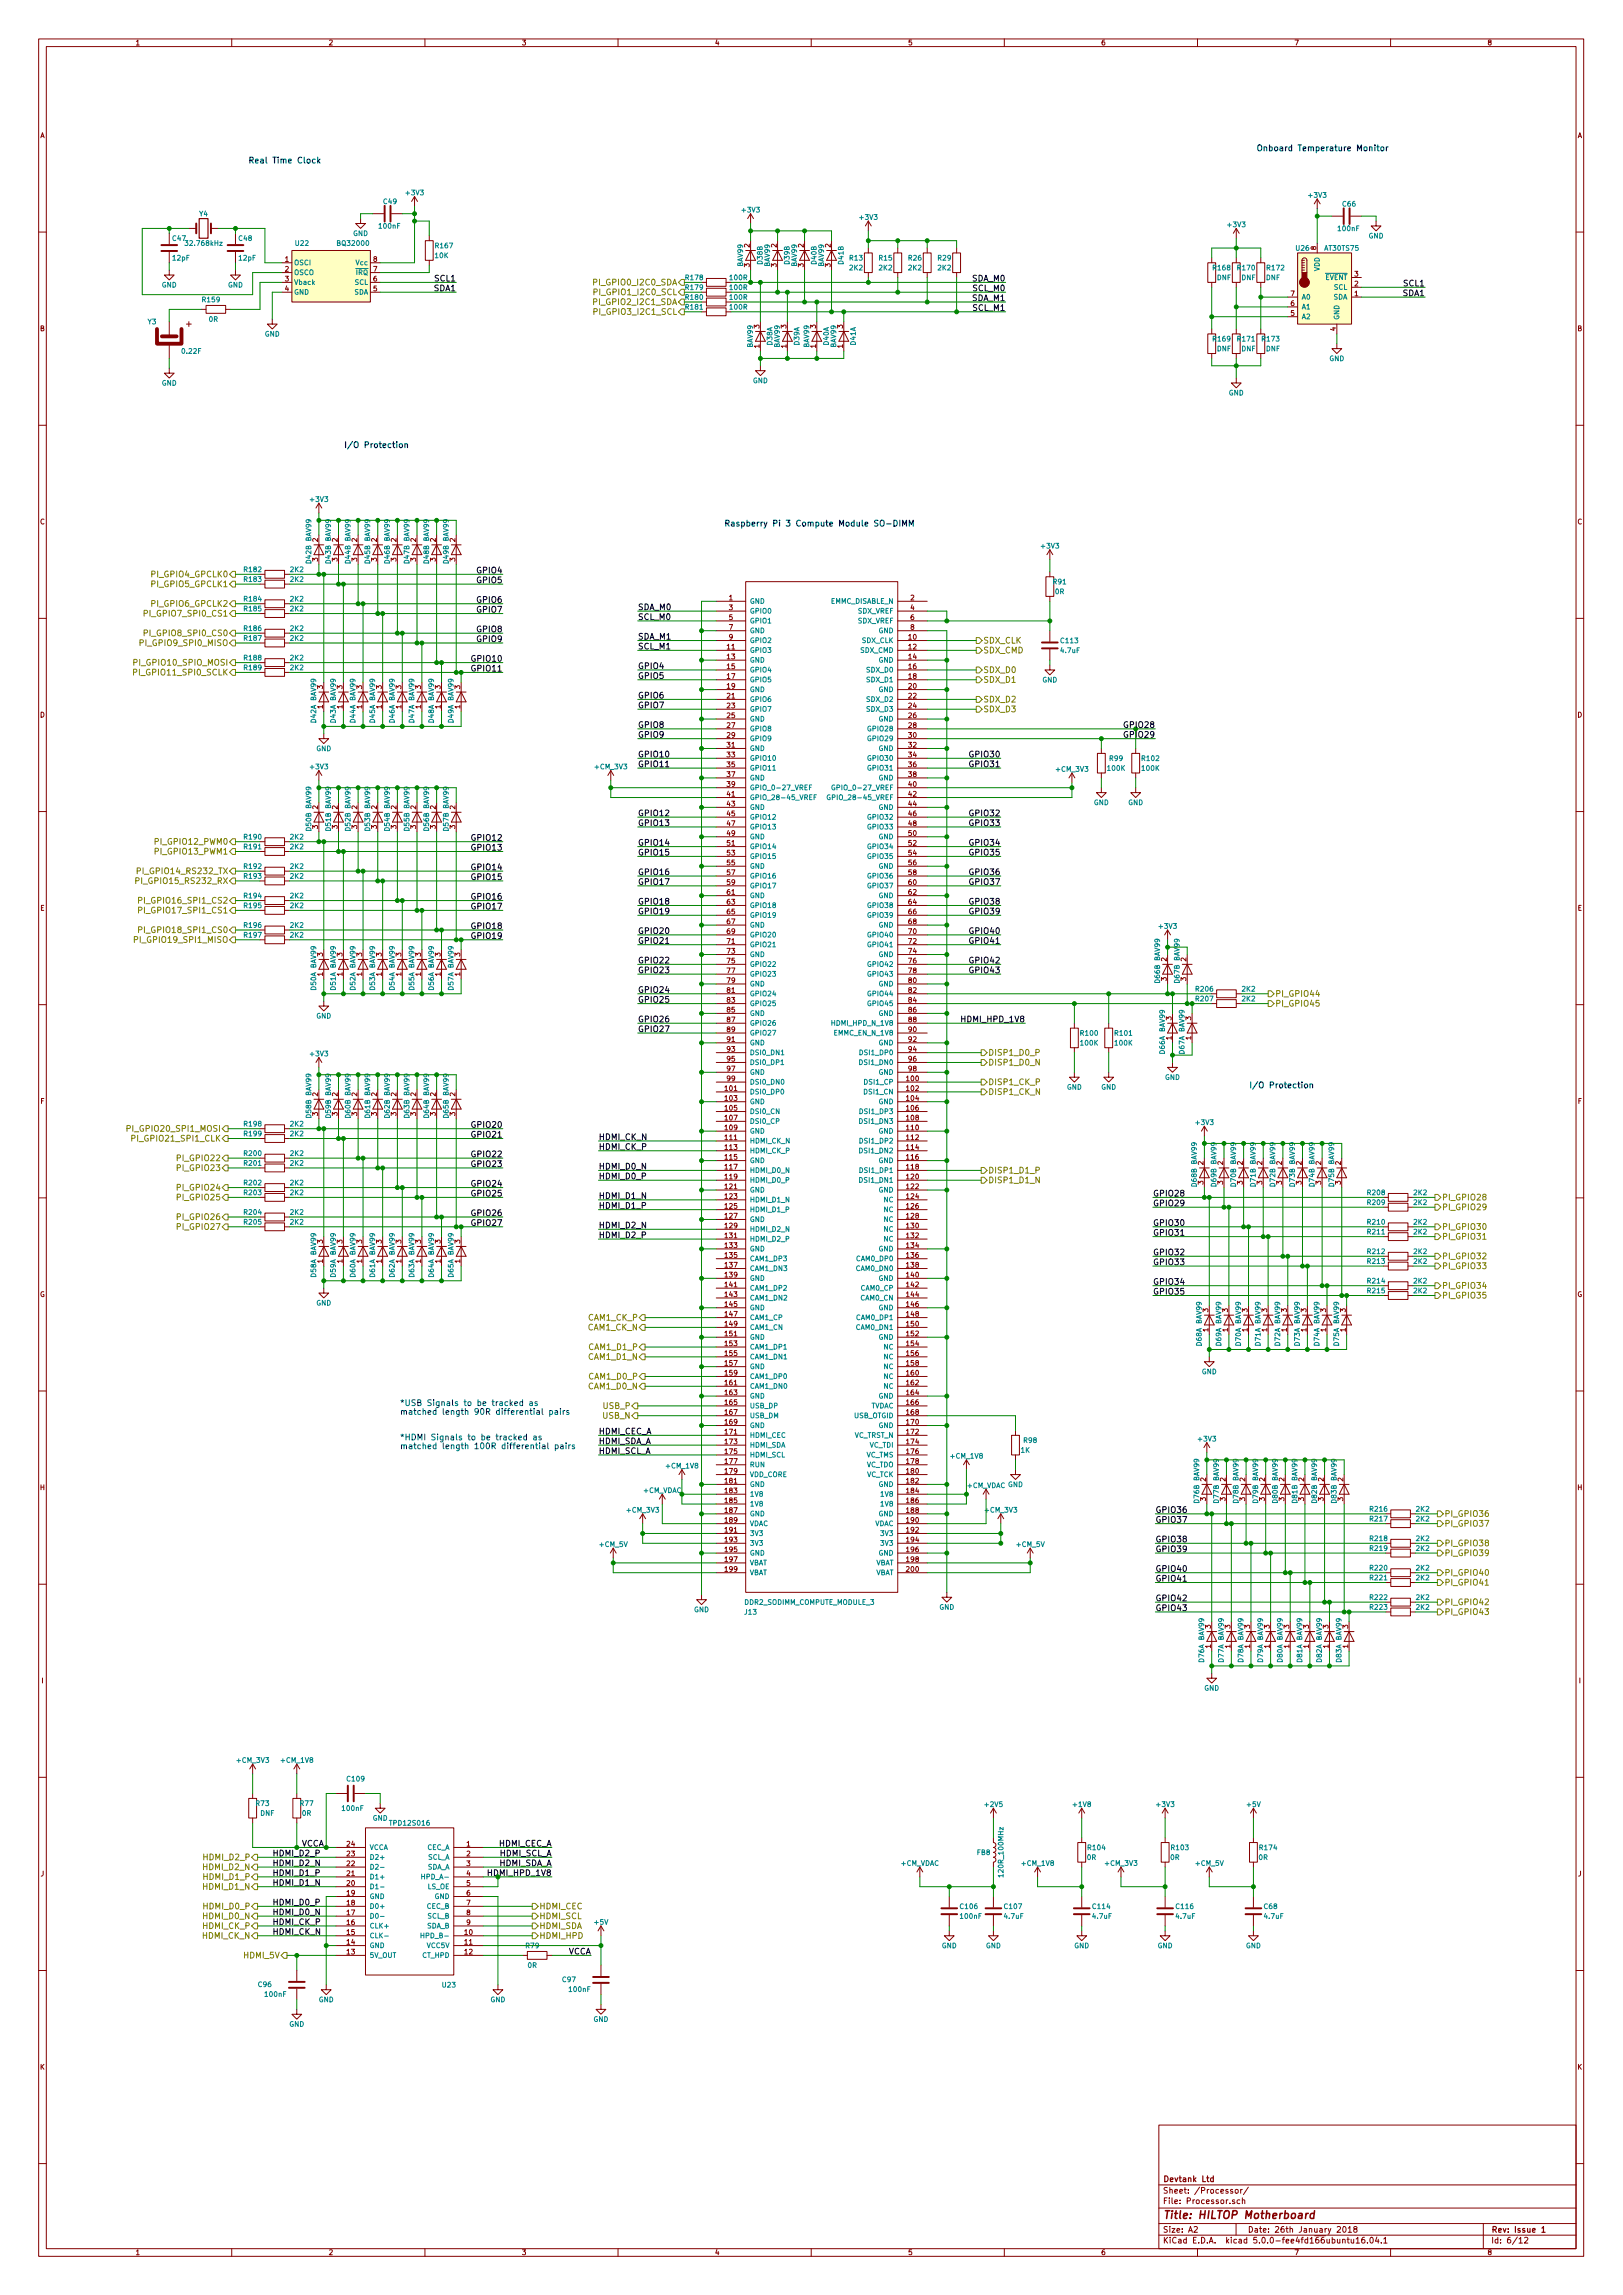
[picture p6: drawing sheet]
<svg xmlns="http://www.w3.org/2000/svg" width="420mm" height="594mm" viewBox="0 0 420 594" stroke-linecap="round" stroke-linejoin="round" font-family="sans-serif">
<defs><g id="words">
<text font-size="2.8" fill="#840000" x="301" y="574.4">Title: HILTOP Motherboard</text>
<g font-size="2.1" fill="#0000c2">
<text x="325.1" y="39.1">Onboard Temperature Monitor</text>
<text x="64.1" y="42.3">Real Time Clock</text>
<text x="88.9" y="115.9">I/O Protection</text>
<text x="187.3" y="136.3">Raspberry Pi 3 Compute Module SO-DIMM</text>
<text x="323.2" y="281.7">I/O Protection</text>
<text x="103.5" y="363.9">*USB Signals to be tracked as</text>
<text x="103.5" y="366.2">matched length 90R differential pairs</text>
<text x="103.5" y="372.8">*HDMI Signals to be tracked as</text>
<text x="103.5" y="375.1">matched length 100R differential pairs</text>
</g>
<g font-size="2.1">
<text x="112.4" y="75.4">SDA1</text>
<text x="112.7" y="72.8">SCL1</text>
<text x="251.7" y="77.9">SDA_M1</text>
<text x="251.7" y="72.8">SDA_M0</text>
<text x="252" y="75.4">SCL_M0</text>
<text x="363.3" y="76.7">SDA1</text>
<text x="363.5" y="74.1">SCL1</text>
<text x="252" y="80.5">SCL_M1</text>
<text x="123.7" y="148.4">GPIO4</text>
<text x="123.7" y="150.9">GPIO5</text>
<text x="123.7" y="156">GPIO6</text>
<text x="123.7" y="158.6">GPIO7</text>
<text x="165.1" y="157.9">SDA_M0</text>
<text x="165.1" y="160.5">SCL_M0</text>
<text x="123.7" y="163.6">GPIO8</text>
<text x="123.7" y="166.2">GPIO9</text>
<text x="165.1" y="165.6">SDA_M1</text>
<text x="122.5" y="171.3">GPIO10</text>
<text x="122.5" y="173.8">GPIO11</text>
<text x="165.1" y="168.1">SCL_M1</text>
<text x="165.1" y="173.2">GPIO4</text>
<text x="165.1" y="175.7">GPIO5</text>
<text x="165.1" y="180.8">GPIO6</text>
<text x="165.1" y="183.3">GPIO7</text>
<text x="165.1" y="188.4">GPIO8</text>
<text x="165.1" y="191">GPIO9</text>
<text x="291.4" y="188.4">GPIO28</text>
<text x="291.4" y="191">GPIO29</text>
<text x="165.1" y="196">GPIO10</text>
<text x="251.4" y="196">GPIO30</text>
<text x="165.1" y="198.6">GPIO11</text>
<text x="251.4" y="198.6">GPIO31</text>
<text x="165.1" y="211.3">GPIO12</text>
<text x="165.1" y="213.8">GPIO13</text>
<text x="251.4" y="211.3">GPIO32</text>
<text x="251.4" y="213.8">GPIO33</text>
<text x="122.5" y="217.6">GPIO12</text>
<text x="122.5" y="220.2">GPIO13</text>
<text x="165.1" y="218.9">GPIO14</text>
<text x="165.1" y="221.4">GPIO15</text>
<text x="251.4" y="218.9">GPIO34</text>
<text x="251.4" y="221.4">GPIO35</text>
<text x="122.5" y="225.2">GPIO14</text>
<text x="122.5" y="227.8">GPIO15</text>
<text x="165.1" y="226.5">GPIO16</text>
<text x="251.4" y="226.5">GPIO36</text>
<text x="122.5" y="232.9">GPIO16</text>
<text x="165.1" y="229.1">GPIO17</text>
<text x="251.4" y="229.1">GPIO37</text>
<text x="122.5" y="235.4">GPIO17</text>
<text x="165.1" y="234.1">GPIO18</text>
<text x="165.1" y="236.7">GPIO19</text>
<text x="251.4" y="234.1">GPIO38</text>
<text x="251.4" y="236.7">GPIO39</text>
<text x="122.5" y="240.5">GPIO18</text>
<text x="122.5" y="243">GPIO19</text>
<text x="165.1" y="241.8">GPIO20</text>
<text x="165.1" y="244.3">GPIO21</text>
<text x="251.4" y="241.8">GPIO40</text>
<text x="251.4" y="244.3">GPIO41</text>
<text x="165.1" y="249.4">GPIO22</text>
<text x="165.1" y="251.9">GPIO23</text>
<text x="251.4" y="249.4">GPIO42</text>
<text x="251.4" y="251.9">GPIO43</text>
<text x="165.1" y="257">GPIO24</text>
<text x="165.1" y="259.5">GPIO25</text>
<text x="165.1" y="264.6">GPIO26</text>
<text x="165.1" y="267.2">GPIO27</text>
<text x="249.4" y="264.6">HDMI_HPD_1V8</text>
<text x="122.5" y="291.9">GPIO20</text>
<text x="122.5" y="294.5">GPIO21</text>
<text x="122.5" y="299.5">GPIO22</text>
<text x="154.9" y="297.6">HDMI_CK_P</text>
<text x="154.9" y="295.1">HDMI_CK_N</text>
<text x="122.5" y="302.1">GPIO23</text>
<text x="154.9" y="305.3">HDMI_D0_P</text>
<text x="154.9" y="302.7">HDMI_D0_N</text>
<text x="122.5" y="307.2">GPIO24</text>
<text x="122.5" y="309.7">GPIO25</text>
<text x="154.9" y="310.3">HDMI_D1_N</text>
<text x="298.4" y="309.7">GPIO28</text>
<text x="122.5" y="314.8">GPIO26</text>
<text x="122.5" y="317.3">GPIO27</text>
<text x="154.9" y="318">HDMI_D2_N</text>
<text x="154.9" y="312.9">HDMI_D1_P</text>
<text x="298.4" y="317.3">GPIO30</text>
<text x="298.4" y="312.2">GPIO29</text>
<text x="154.9" y="320.5">HDMI_D2_P</text>
<text x="298.4" y="319.9">GPIO31</text>
<text x="298.4" y="327.5">GPIO33</text>
<text x="298.4" y="324.9">GPIO32</text>
<text x="298.4" y="335.1">GPIO35</text>
<text x="298.4" y="332.6">GPIO34</text>
<text x="154.9" y="371.3">HDMI_CEC_A</text>
<text x="154.9" y="373.8">HDMI_SDA_A</text>
<text x="154.9" y="376.4">HDMI_SCL_A</text>
<text x="299.1" y="391.6">GPIO36</text>
<text x="299.1" y="394.2">GPIO37</text>
<text x="299.1" y="399.2">GPIO38</text>
<text x="299.1" y="401.8">GPIO39</text>
<text x="299.1" y="406.9">GPIO40</text>
<text x="299.1" y="409.4">GPIO41</text>
<text x="299.1" y="414.5">GPIO42</text>
<text x="299.1" y="417">GPIO43</text>
<text x="78.1" y="478">VCCA</text>
<text x="129.1" y="478">HDMI_CEC_A</text>
<text x="70.5" y="480.5">HDMI_D2_P</text>
<text x="70.5" y="483.1">HDMI_D2_N</text>
<text x="70.5" y="485.6">HDMI_D1_P</text>
<text x="129.1" y="483.1">HDMI_SDA_A</text>
<text x="129.3" y="480.5">HDMI_SCL_A</text>
<text x="70.5" y="488.1">HDMI_D1_N</text>
<text x="70.5" y="493.2">HDMI_D0_P</text>
<text x="70.5" y="495.8">HDMI_D0_N</text>
<text x="70.5" y="498.3">HDMI_CK_P</text>
<text x="70.5" y="500.8">HDMI_CK_N</text>
<text x="147" y="505.9">VCCA</text>
</g>
<g font-size="2.1" fill="#848400">
<text x="154.4" y="73.9">PI_GPIO0_I2C0_SDA</text>
<text x="154.6" y="76.4">PI_GPIO1_I2C0_SCL</text>
<text x="154.4" y="78.9">PI_GPIO2_I2C1_SDA</text>
<text x="154.6" y="81.5">PI_GPIO3_I2C1_SCL</text>
<text x="39.7" y="149.4">PI_GPIO4_GPCLK0</text>
<text x="39.7" y="152">PI_GPIO5_GPCLK1</text>
<text x="38.4" y="159.6">PI_GPIO7_SPI0_CS1</text>
<text x="39.7" y="157">PI_GPIO6_GPCLK2</text>
<text x="37.1" y="167.2">PI_GPIO9_SPI0_MISO</text>
<text x="38.4" y="164.7">PI_GPIO8_SPI0_CS0</text>
<text x="254.5" y="166.6">SDX_CLK</text>
<text x="35.5" y="172.3">PI_GPIO10_SPIO_MOSI</text>
<text x="254.5" y="169.1">SDX_CMD</text>
<text x="35.6" y="174.8">PI_GPIO11_SPI0_SCLK</text>
<text x="254.5" y="174.2">SDX_D0</text>
<text x="254.5" y="176.7">SDX_D1</text>
<text x="254.5" y="181.8">SDX_D2</text>
<text x="254.5" y="184.4">SDX_D3</text>
<text x="40.8" y="218.6">PI_GPIO12_PWM0</text>
<text x="40.8" y="221.2">PI_GPIO13_PWM1</text>
<text x="36.8" y="226.3">PI_GPIO14_RS232_TX</text>
<text x="36.5" y="228.8">PI_GPIO15_RS232_RX</text>
<text x="37.2" y="233.9">PI_GPIO16_SPI1_CS2</text>
<text x="37.2" y="236.4">PI_GPIO17_SPI1_CS1</text>
<text x="35.9" y="244">PI_GPIO19_SPI1_MISO</text>
<text x="37.2" y="241.5">PI_GPIO18_SPI1_CS0</text>
<text x="330.1" y="260.6">PI_GPIO45</text>
<text x="330.1" y="258">PI_GPIO44</text>
<text x="255.8" y="275.8">DISP1_D0_N</text>
<text x="255.8" y="273.3">DISP1_D0_P</text>
<text x="255.8" y="280.9">DISP1_CK_P</text>
<text x="255.8" y="283.4">DISP1_CK_N</text>
<text x="34" y="292.9">PI_GPIO20_SPI1_MOSI</text>
<text x="35.1" y="295.5">PI_GPIO21_SPI1_CLK</text>
<text x="46.4" y="300.6">PI_GPIO22</text>
<text x="46.4" y="303.1">PI_GPIO23</text>
<text x="255.8" y="303.7">DISP1_D1_P</text>
<text x="46.4" y="308.2">PI_GPIO24</text>
<text x="46.4" y="310.7">PI_GPIO25</text>
<text x="255.8" y="306.3">DISP1_D1_N</text>
<text x="373.3" y="310.7">PI_GPIO28</text>
<text x="46.4" y="315.8">PI_GPIO26</text>
<text x="373.3" y="313.3">PI_GPIO29</text>
<text x="46.4" y="318.3">PI_GPIO27</text>
<text x="373.3" y="318.3">PI_GPIO30</text>
<text x="373.3" y="320.9">PI_GPIO31</text>
<text x="373.3" y="326">PI_GPIO32</text>
<text x="373.3" y="328.5">PI_GPIO33</text>
<text x="373.3" y="333.6">PI_GPIO34</text>
<text x="152.4" y="341.8">CAM1_CK_P</text>
<text x="373.3" y="336.1">PI_GPIO35</text>
<text x="152.2" y="344.4">CAM1_CK_N</text>
<text x="152.6" y="352">CAM1_D1_N</text>
<text x="152.7" y="349.5">CAM1_D1_P</text>
<text x="152.6" y="359.6">CAM1_D0_N</text>
<text x="152.7" y="357.1">CAM1_D0_P</text>
<text x="156.2" y="364.7">USB_P</text>
<text x="156.1" y="367.2">USB_N</text>
<text x="373.9" y="392.6">PI_GPIO36</text>
<text x="373.9" y="395.2">PI_GPIO37</text>
<text x="373.9" y="400.3">PI_GPIO38</text>
<text x="373.9" y="402.8">PI_GPIO39</text>
<text x="373.9" y="407.9">PI_GPIO40</text>
<text x="373.9" y="410.4">PI_GPIO41</text>
<text x="373.9" y="415.5">PI_GPIO42</text>
<text x="373.9" y="418">PI_GPIO43</text>
<text x="52.9" y="484.1">HDMI_D2_N</text>
<text x="53" y="481.5">HDMI_D2_P</text>
<text x="52.9" y="489.2">HDMI_D1_N</text>
<text x="53" y="486.6">HDMI_D1_P</text>
<text x="52.9" y="496.8">HDMI_D0_N</text>
<text x="53" y="494.2">HDMI_D0_P</text>
<text x="139.6" y="494.2">HDMI_CEC</text>
<text x="139.6" y="496.8">HDMI_SCL</text>
<text x="52.5" y="501.9">HDMI_CK_N</text>
<text x="52.6" y="499.3">HDMI_CK_P</text>
<text x="139.6" y="499.3">HDMI_SDA</text>
<text x="139.6" y="501.9">HDMI_HPD</text>
<text x="63.3" y="506.9">HDMI_5V</text>
</g>
<text font-size="2.1" fill="#008400" x="126.8" y="485.6">HDMI_HPD_1V8</text>
<g font-size="2.1" fill="#840000">
<text x="301" y="567.8">Sheet: /Processor/</text>
<text x="301" y="564.8">Devtank Ltd</text>
<text x="301" y="570.5">File: Processor.sch</text>
<text x="301" y="580.7">KiCad E.D.A. kicad 5.0.0-fee4fd166ubuntu16.04.1</text>
<text x="301" y="577.9">Size: A2</text>
<text x="323" y="577.9">Date: 26th January 2018</text>
<text x="386" y="577.9">Rev: Issue 1</text>
<text x="386" y="580.7">Id: 6/12</text>
</g>
<g font-size="1.8" fill="#840000">
<text x="35" y="11.7">1</text>
<text x="85" y="11.7">2</text>
<text x="135" y="11.7">3</text>
<text x="185" y="11.7">4</text>
<text x="235" y="11.7">5</text>
<text x="285" y="11.7">6</text>
<text x="335" y="11.7">7</text>
<text x="385" y="11.7">8</text>
<text x="10.4" y="35.7">A</text>
<text x="408.4" y="35.7">A</text>
<text x="194.1" y="64.1" transform="rotate(-90 194.1 64.1)">2</text>
<text x="201" y="64.1" transform="rotate(-90 201 64.1)">2</text>
<text x="208" y="64.1" transform="rotate(-90 208 64.1)">2</text>
<text x="215" y="64.1" transform="rotate(-90 215 64.1)">2</text>
<text x="340.7" y="64.7" transform="rotate(-90 340.7 64.7)">8</text>
<text x="73.8" y="67.8">1</text>
<text x="73.8" y="70.3">2</text>
<text x="96.7" y="70.3">7</text>
<text x="96.7" y="67.8">8</text>
<text x="194.1" y="69.1" transform="rotate(-90 194.1 69.1)">3</text>
<text x="201" y="69.1" transform="rotate(-90 201 69.1)">3</text>
<text x="208" y="69.1" transform="rotate(-90 208 69.1)">3</text>
<text x="215" y="69.1" transform="rotate(-90 215 69.1)">3</text>
<text x="350.7" y="71.6">3</text>
<text x="73.8" y="72.8">3</text>
<text x="73.8" y="75.4">4</text>
<text x="96.7" y="75.4">5</text>
<text x="96.7" y="72.8">6</text>
<text x="334.2" y="76.7">7</text>
<text x="350.7" y="76.7">1</text>
<text x="350.7" y="74.1">2</text>
<text x="334.2" y="81.7">5</text>
<text x="334.2" y="79.2">6</text>
<text x="10.4" y="85.7">B</text>
<text x="196.6" y="85" transform="rotate(-90 196.6 85)">3</text>
<text x="203.6" y="85" transform="rotate(-90 203.6 85)">3</text>
<text x="211.2" y="85" transform="rotate(-90 211.2 85)">3</text>
<text x="218.2" y="85" transform="rotate(-90 218.2 85)">3</text>
<text x="345.8" y="85.6" transform="rotate(-90 345.8 85.6)">4</text>
<text x="408.4" y="85.7">B</text>
<text x="196.6" y="90.1" transform="rotate(-90 196.6 90.1)">1</text>
<text x="203.6" y="90.1" transform="rotate(-90 203.6 90.1)">1</text>
<text x="211.2" y="90.1" transform="rotate(-90 211.2 90.1)">1</text>
<text x="218.2" y="90.1" transform="rotate(-90 218.2 90.1)">1</text>
<text x="10.4" y="135.7">C</text>
<text x="408.4" y="135.7">C</text>
<text x="82.3" y="140.3" transform="rotate(-90 82.3 140.3)">2</text>
<text x="87.4" y="140.3" transform="rotate(-90 87.4 140.3)">2</text>
<text x="92.5" y="140.3" transform="rotate(-90 92.5 140.3)">2</text>
<text x="97.5" y="140.3" transform="rotate(-90 97.5 140.3)">2</text>
<text x="102.6" y="140.3" transform="rotate(-90 102.6 140.3)">2</text>
<text x="107.7" y="140.3" transform="rotate(-90 107.7 140.3)">2</text>
<text x="112.8" y="140.3" transform="rotate(-90 112.8 140.3)">2</text>
<text x="117.9" y="140.3" transform="rotate(-90 117.9 140.3)">2</text>
<text x="82.3" y="145.3" transform="rotate(-90 82.3 145.3)">3</text>
<text x="87.4" y="145.3" transform="rotate(-90 87.4 145.3)">3</text>
<text x="92.5" y="145.3" transform="rotate(-90 92.5 145.3)">3</text>
<text x="97.5" y="145.3" transform="rotate(-90 97.5 145.3)">3</text>
<text x="102.6" y="145.3" transform="rotate(-90 102.6 145.3)">3</text>
<text x="107.7" y="145.3" transform="rotate(-90 107.7 145.3)">3</text>
<text x="112.8" y="145.3" transform="rotate(-90 112.8 145.3)">3</text>
<text x="117.9" y="145.3" transform="rotate(-90 117.9 145.3)">3</text>
<text x="188.7" y="155.4">1</text>
<text x="235.7" y="155.4">2</text>
<text x="188.7" y="157.9">3</text>
<text x="188.7" y="160.5">5</text>
<text x="235.7" y="157.9">4</text>
<text x="235.7" y="160.5">6</text>
<text x="188.7" y="163">7</text>
<text x="188.7" y="165.6">9</text>
<text x="235.3" y="165.6">10</text>
<text x="235.7" y="163">8</text>
<text x="188.3" y="168.1">11</text>
<text x="188.3" y="170.6">13</text>
<text x="188.3" y="173.2">15</text>
<text x="235.3" y="168.1">12</text>
<text x="235.3" y="170.6">14</text>
<text x="235.3" y="173.2">16</text>
<text x="83.6" y="178.4" transform="rotate(-90 83.6 178.4)">3</text>
<text x="88.6" y="178.4" transform="rotate(-90 88.6 178.4)">3</text>
<text x="93.7" y="178.4" transform="rotate(-90 93.7 178.4)">3</text>
<text x="98.8" y="178.4" transform="rotate(-90 98.8 178.4)">3</text>
<text x="103.9" y="178.4" transform="rotate(-90 103.9 178.4)">3</text>
<text x="109" y="178.4" transform="rotate(-90 109 178.4)">3</text>
<text x="114" y="178.4" transform="rotate(-90 114 178.4)">3</text>
<text x="119.1" y="178.4" transform="rotate(-90 119.1 178.4)">3</text>
<text x="188.3" y="175.7">17</text>
<text x="188.3" y="178.3">19</text>
<text x="235.3" y="178.3">20</text>
<text x="235.3" y="175.7">18</text>
<text x="10.4" y="185.7">D</text>
<text x="83.6" y="183.4" transform="rotate(-90 83.6 183.4)">1</text>
<text x="88.6" y="183.4" transform="rotate(-90 88.6 183.4)">1</text>
<text x="93.7" y="183.4" transform="rotate(-90 93.7 183.4)">1</text>
<text x="98.8" y="183.4" transform="rotate(-90 98.8 183.4)">1</text>
<text x="103.9" y="183.4" transform="rotate(-90 103.9 183.4)">1</text>
<text x="109" y="183.4" transform="rotate(-90 109 183.4)">1</text>
<text x="114" y="183.4" transform="rotate(-90 114 183.4)">1</text>
<text x="119.1" y="183.4" transform="rotate(-90 119.1 183.4)">1</text>
<text x="188.3" y="180.8">21</text>
<text x="188.3" y="183.3">23</text>
<text x="188.3" y="185.9">25</text>
<text x="235.3" y="180.8">22</text>
<text x="235.3" y="183.3">24</text>
<text x="235.3" y="185.9">26</text>
<text x="408.4" y="185.7">D</text>
<text x="188.3" y="188.4">27</text>
<text x="188.3" y="191">29</text>
<text x="235.3" y="191">30</text>
<text x="235.3" y="188.4">28</text>
<text x="188.3" y="193.5">31</text>
<text x="188.3" y="196">33</text>
<text x="235.3" y="193.5">32</text>
<text x="235.3" y="196">34</text>
<text x="188.3" y="198.6">35</text>
<text x="188.3" y="201.1">37</text>
<text x="188.3" y="203.7">39</text>
<text x="235.3" y="203.7">40</text>
<text x="235.3" y="198.6">36</text>
<text x="235.3" y="201.1">38</text>
<text x="82.3" y="209.5" transform="rotate(-90 82.3 209.5)">2</text>
<text x="87.4" y="209.5" transform="rotate(-90 87.4 209.5)">2</text>
<text x="92.5" y="209.5" transform="rotate(-90 92.5 209.5)">2</text>
<text x="97.5" y="209.5" transform="rotate(-90 97.5 209.5)">2</text>
<text x="102.6" y="209.5" transform="rotate(-90 102.6 209.5)">2</text>
<text x="107.7" y="209.5" transform="rotate(-90 107.7 209.5)">2</text>
<text x="112.8" y="209.5" transform="rotate(-90 112.8 209.5)">2</text>
<text x="117.9" y="209.5" transform="rotate(-90 117.9 209.5)">2</text>
<text x="188.3" y="206.2">41</text>
<text x="188.3" y="208.7">43</text>
<text x="235.3" y="206.2">42</text>
<text x="235.3" y="208.7">44</text>
<text x="82.3" y="214.6" transform="rotate(-90 82.3 214.6)">3</text>
<text x="87.4" y="214.6" transform="rotate(-90 87.4 214.6)">3</text>
<text x="92.5" y="214.6" transform="rotate(-90 92.5 214.6)">3</text>
<text x="97.5" y="214.6" transform="rotate(-90 97.5 214.6)">3</text>
<text x="102.6" y="214.6" transform="rotate(-90 102.6 214.6)">3</text>
<text x="107.7" y="214.6" transform="rotate(-90 107.7 214.6)">3</text>
<text x="112.8" y="214.6" transform="rotate(-90 112.8 214.6)">3</text>
<text x="117.9" y="214.6" transform="rotate(-90 117.9 214.6)">3</text>
<text x="188.3" y="211.3">45</text>
<text x="188.3" y="213.8">47</text>
<text x="235.3" y="211.3">46</text>
<text x="235.3" y="213.8">48</text>
<text x="188.3" y="218.9">51</text>
<text x="188.3" y="221.4">53</text>
<text x="188.3" y="216.4">49</text>
<text x="235.3" y="216.4">50</text>
<text x="235.3" y="218.9">52</text>
<text x="235.3" y="221.4">54</text>
<text x="188.3" y="224">55</text>
<text x="188.3" y="226.5">57</text>
<text x="235.3" y="224">56</text>
<text x="235.3" y="226.5">58</text>
<text x="188.3" y="231.6">61</text>
<text x="188.3" y="229.1">59</text>
<text x="235.3" y="229.1">60</text>
<text x="235.3" y="231.6">62</text>
<text x="10.4" y="235.7">E</text>
<text x="188.3" y="234.1">63</text>
<text x="188.3" y="236.7">65</text>
<text x="188.3" y="239.2">67</text>
<text x="235.3" y="234.1">64</text>
<text x="235.3" y="236.7">66</text>
<text x="235.3" y="239.2">68</text>
<text x="408.4" y="235.7">E</text>
<text x="188.3" y="244.3">71</text>
<text x="188.3" y="241.8">69</text>
<text x="235.3" y="241.8">70</text>
<text x="235.3" y="244.3">72</text>
<text x="83.6" y="247.6" transform="rotate(-90 83.6 247.6)">3</text>
<text x="88.6" y="247.6" transform="rotate(-90 88.6 247.6)">3</text>
<text x="93.7" y="247.6" transform="rotate(-90 93.7 247.6)">3</text>
<text x="98.8" y="247.6" transform="rotate(-90 98.8 247.6)">3</text>
<text x="103.9" y="247.6" transform="rotate(-90 103.9 247.6)">3</text>
<text x="109" y="247.6" transform="rotate(-90 109 247.6)">3</text>
<text x="114" y="247.6" transform="rotate(-90 114 247.6)">3</text>
<text x="119.1" y="247.6" transform="rotate(-90 119.1 247.6)">3</text>
<text x="188.3" y="246.8">73</text>
<text x="188.3" y="249.4">75</text>
<text x="188.3" y="251.9">77</text>
<text x="235.3" y="246.8">74</text>
<text x="235.3" y="249.4">76</text>
<text x="235.3" y="251.9">78</text>
<text x="302" y="248.8" transform="rotate(-90 302 248.8)">2</text>
<text x="307.1" y="248.8" transform="rotate(-90 307.1 248.8)">2</text>
<text x="83.6" y="252.7" transform="rotate(-90 83.6 252.7)">1</text>
<text x="88.6" y="252.7" transform="rotate(-90 88.6 252.7)">1</text>
<text x="93.7" y="252.7" transform="rotate(-90 93.7 252.7)">1</text>
<text x="98.8" y="252.7" transform="rotate(-90 98.8 252.7)">1</text>
<text x="103.9" y="252.7" transform="rotate(-90 103.9 252.7)">1</text>
<text x="109" y="252.7" transform="rotate(-90 109 252.7)">1</text>
<text x="114" y="252.7" transform="rotate(-90 114 252.7)">1</text>
<text x="119.1" y="252.7" transform="rotate(-90 119.1 252.7)">1</text>
<text x="188.3" y="257">81</text>
<text x="188.3" y="254.5">79</text>
<text x="235.3" y="254.5">80</text>
<text x="235.3" y="257">82</text>
<text x="302" y="253.9" transform="rotate(-90 302 253.9)">3</text>
<text x="307.1" y="253.9" transform="rotate(-90 307.1 253.9)">3</text>
<text x="188.3" y="259.5">83</text>
<text x="188.3" y="262.1">85</text>
<text x="235.3" y="259.5">84</text>
<text x="235.3" y="262.1">86</text>
<text x="188.3" y="269.7">91</text>
<text x="188.3" y="264.6">87</text>
<text x="188.3" y="267.2">89</text>
<text x="235.3" y="267.2">90</text>
<text x="235.3" y="269.7">92</text>
<text x="235.3" y="264.6">88</text>
<text x="303.3" y="269.2" transform="rotate(-90 303.3 269.2)">1</text>
<text x="303.3" y="264.1" transform="rotate(-90 303.3 264.1)">3</text>
<text x="308.4" y="269.2" transform="rotate(-90 308.4 269.2)">1</text>
<text x="308.4" y="264.1" transform="rotate(-90 308.4 264.1)">3</text>
<text x="188.3" y="272.2">93</text>
<text x="188.3" y="274.8">95</text>
<text x="235.3" y="272.2">94</text>
<text x="235.3" y="274.8">96</text>
<text x="188.3" y="277.3">97</text>
<text x="188.3" y="279.9">99</text>
<text x="234.7" y="279.9">100</text>
<text x="235.3" y="277.3">98</text>
<text x="10.5" y="285.7">F</text>
<text x="82.3" y="283.8" transform="rotate(-90 82.3 283.8)">2</text>
<text x="87.4" y="283.8" transform="rotate(-90 87.4 283.8)">2</text>
<text x="92.5" y="283.8" transform="rotate(-90 92.5 283.8)">2</text>
<text x="97.5" y="283.8" transform="rotate(-90 97.5 283.8)">2</text>
<text x="102.6" y="283.8" transform="rotate(-90 102.6 283.8)">2</text>
<text x="107.7" y="283.8" transform="rotate(-90 107.7 283.8)">2</text>
<text x="112.8" y="283.8" transform="rotate(-90 112.8 283.8)">2</text>
<text x="117.9" y="283.8" transform="rotate(-90 117.9 283.8)">2</text>
<text x="187.8" y="282.4">101</text>
<text x="187.8" y="284.9">103</text>
<text x="187.8" y="287.5">105</text>
<text x="234.7" y="282.4">102</text>
<text x="234.7" y="284.9">104</text>
<text x="234.7" y="287.5">106</text>
<text x="408.5" y="285.7">F</text>
<text x="82.3" y="288.8" transform="rotate(-90 82.3 288.8)">3</text>
<text x="87.4" y="288.8" transform="rotate(-90 87.4 288.8)">3</text>
<text x="92.5" y="288.8" transform="rotate(-90 92.5 288.8)">3</text>
<text x="97.5" y="288.8" transform="rotate(-90 97.5 288.8)">3</text>
<text x="102.6" y="288.8" transform="rotate(-90 102.6 288.8)">3</text>
<text x="107.7" y="288.8" transform="rotate(-90 107.7 288.8)">3</text>
<text x="112.8" y="288.8" transform="rotate(-90 112.8 288.8)">3</text>
<text x="117.9" y="288.8" transform="rotate(-90 117.9 288.8)">3</text>
<text x="187.8" y="290">107</text>
<text x="187.8" y="292.6">109</text>
<text x="234.7" y="292.6">110</text>
<text x="234.7" y="290">108</text>
<text x="187.8" y="295.1">111</text>
<text x="187.8" y="297.6">113</text>
<text x="234.7" y="295.1">112</text>
<text x="234.7" y="297.6">114</text>
<text x="187.8" y="300.2">115</text>
<text x="187.8" y="302.7">117</text>
<text x="187.8" y="305.3">119</text>
<text x="234.7" y="305.3">120</text>
<text x="234.7" y="300.2">116</text>
<text x="234.7" y="302.7">118</text>
<text x="311.5" y="301.5" transform="rotate(-90 311.5 301.5)">2</text>
<text x="316.6" y="301.5" transform="rotate(-90 316.6 301.5)">2</text>
<text x="321.7" y="301.5" transform="rotate(-90 321.7 301.5)">2</text>
<text x="326.8" y="301.5" transform="rotate(-90 326.8 301.5)">2</text>
<text x="331.9" y="301.5" transform="rotate(-90 331.9 301.5)">2</text>
<text x="336.9" y="301.5" transform="rotate(-90 336.9 301.5)">2</text>
<text x="342" y="301.5" transform="rotate(-90 342 301.5)">2</text>
<text x="347.1" y="301.5" transform="rotate(-90 347.1 301.5)">2</text>
<text x="187.8" y="307.8">121</text>
<text x="187.8" y="310.3">123</text>
<text x="234.7" y="307.8">122</text>
<text x="234.7" y="310.3">124</text>
<text x="311.5" y="306.6" transform="rotate(-90 311.5 306.6)">3</text>
<text x="316.6" y="306.6" transform="rotate(-90 316.6 306.6)">3</text>
<text x="321.7" y="306.6" transform="rotate(-90 321.7 306.6)">3</text>
<text x="326.8" y="306.6" transform="rotate(-90 326.8 306.6)">3</text>
<text x="331.9" y="306.6" transform="rotate(-90 331.9 306.6)">3</text>
<text x="336.9" y="306.6" transform="rotate(-90 336.9 306.6)">3</text>
<text x="342" y="306.6" transform="rotate(-90 342 306.6)">3</text>
<text x="347.1" y="306.6" transform="rotate(-90 347.1 306.6)">3</text>
<text x="187.8" y="312.9">125</text>
<text x="187.8" y="315.4">127</text>
<text x="187.8" y="318">129</text>
<text x="234.7" y="318">130</text>
<text x="234.7" y="312.9">126</text>
<text x="234.7" y="315.4">128</text>
<text x="83.6" y="321.9" transform="rotate(-90 83.6 321.9)">3</text>
<text x="88.6" y="321.9" transform="rotate(-90 88.6 321.9)">3</text>
<text x="93.7" y="321.9" transform="rotate(-90 93.7 321.9)">3</text>
<text x="98.8" y="321.9" transform="rotate(-90 98.8 321.9)">3</text>
<text x="103.9" y="321.9" transform="rotate(-90 103.9 321.9)">3</text>
<text x="109" y="321.9" transform="rotate(-90 109 321.9)">3</text>
<text x="114" y="321.9" transform="rotate(-90 114 321.9)">3</text>
<text x="119.1" y="321.9" transform="rotate(-90 119.1 321.9)">3</text>
<text x="187.8" y="320.5">131</text>
<text x="187.8" y="323">133</text>
<text x="234.7" y="320.5">132</text>
<text x="234.7" y="323">134</text>
<text x="83.6" y="326.9" transform="rotate(-90 83.6 326.9)">1</text>
<text x="88.6" y="326.9" transform="rotate(-90 88.6 326.9)">1</text>
<text x="93.7" y="326.9" transform="rotate(-90 93.7 326.9)">1</text>
<text x="98.8" y="326.9" transform="rotate(-90 98.8 326.9)">1</text>
<text x="103.9" y="326.9" transform="rotate(-90 103.9 326.9)">1</text>
<text x="109" y="326.9" transform="rotate(-90 109 326.9)">1</text>
<text x="114" y="326.9" transform="rotate(-90 114 326.9)">1</text>
<text x="119.1" y="326.9" transform="rotate(-90 119.1 326.9)">1</text>
<text x="187.8" y="325.6">135</text>
<text x="187.8" y="328.1">137</text>
<text x="234.7" y="325.6">136</text>
<text x="234.7" y="328.1">138</text>
<text x="10.3" y="335.7">G</text>
<text x="187.8" y="333.2">141</text>
<text x="187.8" y="335.7">143</text>
<text x="187.8" y="330.7">139</text>
<text x="234.7" y="330.7">140</text>
<text x="234.7" y="333.2">142</text>
<text x="234.7" y="335.7">144</text>
<text x="408.3" y="335.7">G</text>
<text x="187.8" y="338.3">145</text>
<text x="187.8" y="340.8">147</text>
<text x="234.7" y="338.3">146</text>
<text x="234.7" y="340.8">148</text>
<text x="312.8" y="339.6" transform="rotate(-90 312.8 339.6)">3</text>
<text x="317.9" y="339.6" transform="rotate(-90 317.9 339.6)">3</text>
<text x="323" y="339.6" transform="rotate(-90 323 339.6)">3</text>
<text x="328" y="339.6" transform="rotate(-90 328 339.6)">3</text>
<text x="333.1" y="339.6" transform="rotate(-90 333.1 339.6)">3</text>
<text x="338.2" y="339.6" transform="rotate(-90 338.2 339.6)">3</text>
<text x="343.3" y="339.6" transform="rotate(-90 343.3 339.6)">3</text>
<text x="348.4" y="339.6" transform="rotate(-90 348.4 339.6)">3</text>
<text x="187.8" y="345.9">151</text>
<text x="187.8" y="343.4">149</text>
<text x="234.7" y="343.4">150</text>
<text x="234.7" y="345.9">152</text>
<text x="312.8" y="344.7" transform="rotate(-90 312.8 344.7)">1</text>
<text x="317.9" y="344.7" transform="rotate(-90 317.9 344.7)">1</text>
<text x="323" y="344.7" transform="rotate(-90 323 344.7)">1</text>
<text x="328" y="344.7" transform="rotate(-90 328 344.7)">1</text>
<text x="333.1" y="344.7" transform="rotate(-90 333.1 344.7)">1</text>
<text x="338.2" y="344.7" transform="rotate(-90 338.2 344.7)">1</text>
<text x="343.3" y="344.7" transform="rotate(-90 343.3 344.7)">1</text>
<text x="348.4" y="344.7" transform="rotate(-90 348.4 344.7)">1</text>
<text x="187.8" y="348.4">153</text>
<text x="187.8" y="351">155</text>
<text x="187.8" y="353.5">157</text>
<text x="234.7" y="348.4">154</text>
<text x="234.7" y="351">156</text>
<text x="234.7" y="353.5">158</text>
<text x="187.8" y="358.6">161</text>
<text x="187.8" y="356.1">159</text>
<text x="234.7" y="356.1">160</text>
<text x="234.7" y="358.6">162</text>
<text x="187.8" y="361.1">163</text>
<text x="187.8" y="363.7">165</text>
<text x="234.7" y="361.1">164</text>
<text x="234.7" y="363.7">166</text>
<text x="187.8" y="371.3">171</text>
<text x="187.8" y="366.2">167</text>
<text x="187.8" y="368.8">169</text>
<text x="234.7" y="368.8">170</text>
<text x="234.7" y="371.3">172</text>
<text x="234.7" y="366.2">168</text>
<text x="187.8" y="373.8">173</text>
<text x="187.8" y="376.4">175</text>
<text x="234.7" y="373.8">174</text>
<text x="234.7" y="376.4">176</text>
<text x="187.8" y="384">181</text>
<text x="187.8" y="378.9">177</text>
<text x="187.8" y="381.5">179</text>
<text x="234.7" y="381.5">180</text>
<text x="234.7" y="384">182</text>
<text x="234.7" y="378.9">178</text>
<text x="312.2" y="383.5" transform="rotate(-90 312.2 383.5)">2</text>
<text x="317.2" y="383.5" transform="rotate(-90 317.2 383.5)">2</text>
<text x="322.3" y="383.5" transform="rotate(-90 322.3 383.5)">2</text>
<text x="327.4" y="383.5" transform="rotate(-90 327.4 383.5)">2</text>
<text x="332.5" y="383.5" transform="rotate(-90 332.5 383.5)">2</text>
<text x="337.6" y="383.5" transform="rotate(-90 337.6 383.5)">2</text>
<text x="342.6" y="383.5" transform="rotate(-90 342.6 383.5)">2</text>
<text x="347.7" y="383.5" transform="rotate(-90 347.7 383.5)">2</text>
<text x="10.4" y="385.7">H</text>
<text x="187.8" y="386.5">183</text>
<text x="187.8" y="389.1">185</text>
<text x="234.7" y="386.5">184</text>
<text x="234.7" y="389.1">186</text>
<text x="312.2" y="388.5" transform="rotate(-90 312.2 388.5)">3</text>
<text x="317.2" y="388.5" transform="rotate(-90 317.2 388.5)">3</text>
<text x="322.3" y="388.5" transform="rotate(-90 322.3 388.5)">3</text>
<text x="327.4" y="388.5" transform="rotate(-90 327.4 388.5)">3</text>
<text x="332.5" y="388.5" transform="rotate(-90 332.5 388.5)">3</text>
<text x="337.6" y="388.5" transform="rotate(-90 337.6 388.5)">3</text>
<text x="342.6" y="388.5" transform="rotate(-90 342.6 388.5)">3</text>
<text x="347.7" y="388.5" transform="rotate(-90 347.7 388.5)">3</text>
<text x="408.4" y="385.7">H</text>
<text x="187.8" y="391.6">187</text>
<text x="187.8" y="394.2">189</text>
<text x="234.7" y="394.2">190</text>
<text x="234.7" y="391.6">188</text>
<text x="187.8" y="396.7">191</text>
<text x="187.8" y="399.2">193</text>
<text x="187.8" y="401.8">195</text>
<text x="234.7" y="396.7">192</text>
<text x="234.7" y="399.2">194</text>
<text x="234.7" y="401.8">196</text>
<text x="187.8" y="404.3">197</text>
<text x="187.8" y="406.9">199</text>
<text x="234.7" y="406.9">200</text>
<text x="234.7" y="404.3">198</text>
<text x="313.4" y="421.6" transform="rotate(-90 313.4 421.6)">3</text>
<text x="318.5" y="421.6" transform="rotate(-90 318.5 421.6)">3</text>
<text x="323.6" y="421.6" transform="rotate(-90 323.6 421.6)">3</text>
<text x="328.7" y="421.6" transform="rotate(-90 328.7 421.6)">3</text>
<text x="333.8" y="421.6" transform="rotate(-90 333.8 421.6)">3</text>
<text x="338.8" y="421.6" transform="rotate(-90 338.8 421.6)">3</text>
<text x="343.9" y="421.6" transform="rotate(-90 343.9 421.6)">3</text>
<text x="349" y="421.6" transform="rotate(-90 349 421.6)">3</text>
<text x="313.4" y="426.6" transform="rotate(-90 313.4 426.6)">1</text>
<text x="318.5" y="426.6" transform="rotate(-90 318.5 426.6)">1</text>
<text x="323.6" y="426.6" transform="rotate(-90 323.6 426.6)">1</text>
<text x="328.7" y="426.6" transform="rotate(-90 328.7 426.6)">1</text>
<text x="333.8" y="426.6" transform="rotate(-90 333.8 426.6)">1</text>
<text x="338.8" y="426.6" transform="rotate(-90 338.8 426.6)">1</text>
<text x="343.9" y="426.6" transform="rotate(-90 343.9 426.6)">1</text>
<text x="349" y="426.6" transform="rotate(-90 349 426.6)">1</text>
<text x="10.7" y="435.7">I</text>
<text x="408.7" y="435.7">I</text>
<text x="89.8" y="478">24</text>
<text x="120.8" y="478">1</text>
<text x="10.5" y="485.7">J</text>
<text x="89.8" y="485.6">21</text>
<text x="89.8" y="483.1">22</text>
<text x="89.8" y="480.5">23</text>
<text x="120.8" y="480.5">2</text>
<text x="120.8" y="483.1">3</text>
<text x="120.8" y="485.6">4</text>
<text x="408.5" y="485.7">J</text>
<text x="89.8" y="488.1">20</text>
<text x="89.8" y="490.7">19</text>
<text x="120.8" y="488.1">5</text>
<text x="120.8" y="490.7">6</text>
<text x="89.8" y="495.8">17</text>
<text x="89.8" y="493.2">18</text>
<text x="120.8" y="493.2">7</text>
<text x="120.8" y="495.8">8</text>
<text x="89.8" y="503.4">14</text>
<text x="89.8" y="500.8">15</text>
<text x="89.8" y="498.3">16</text>
<text x="120.3" y="500.8">10</text>
<text x="120.3" y="503.4">11</text>
<text x="120.8" y="498.3">9</text>
<text x="89.8" y="505.9">13</text>
<text x="120.3" y="505.9">12</text>
<text x="10.4" y="535.7">K</text>
<text x="408.4" y="535.7">K</text>
<text x="35" y="583.7">1</text>
<text x="85" y="583.7">2</text>
<text x="135" y="583.7">3</text>
<text x="185" y="583.7">4</text>
<text x="235" y="583.7">5</text>
<text x="285" y="583.7">6</text>
<text x="335" y="583.7">7</text>
<text x="385" y="583.7">8</text>
</g>
<g font-size="1.8" fill="#008484">
<text x="99.3" y="52.8">C49</text>
<text x="105.2" y="50.5">+3V3</text>
<text x="338.9" y="51.2">+3V3</text>
<text x="347.6" y="53.5">C66</text>
<text x="51.6" y="56">Y4</text>
<text x="98.2" y="59.2">100nF</text>
<text x="192.2" y="55">+3V3</text>
<text x="222.7" y="56.9">+3V3</text>
<text x="318" y="58.8">+3V3</text>
<text x="346.5" y="59.8">100nF</text>
<text x="44.7" y="62.4">C47</text>
<text x="48.4" y="63.6">32.768kHz</text>
<text x="61.9" y="62.4">C48</text>
<text x="76.5" y="63.6">U22</text>
<text x="87.6" y="63.6">BQ32000</text>
<text x="91.4" y="61.1">GND</text>
<text x="112.8" y="64.3">R167</text>
<text x="335.6" y="64.9">U26</text>
<text x="343.1" y="64.9">AT30TS75</text>
<text x="354.3" y="61.7">GND</text>
<text x="44.8" y="67.4">12pF</text>
<text x="61.9" y="67.4">12pF</text>
<text x="76.1" y="68.7">OSCI</text>
<text x="76.1" y="71.2">OSCO</text>
<text x="92.2" y="71.2">IRQ</text>
<text x="92.2" y="68.7">Vcc</text>
<text x="112.7" y="66.8">10K</text>
<text x="192.3" y="69" transform="rotate(-90 192.3 69)">BAV99</text>
<text x="197.4" y="68.4" transform="rotate(-90 197.4 68.4)">D38B</text>
<text x="199.3" y="69" transform="rotate(-90 199.3 69)">BAV99</text>
<text x="204.4" y="68.4" transform="rotate(-90 204.4 68.4)">D39B</text>
<text x="206.3" y="69" transform="rotate(-90 206.3 69)">BAV99</text>
<text x="211.4" y="68.4" transform="rotate(-90 211.4 68.4)">D40B</text>
<text x="213.3" y="69" transform="rotate(-90 213.3 69)">BAV99</text>
<text x="218.4" y="68.4" transform="rotate(-90 218.4 68.4)">D41B</text>
<text x="220" y="67.4">R13</text>
<text x="220" y="70">2K2</text>
<text x="227.6" y="67.4">R15</text>
<text x="227.6" y="70">2K2</text>
<text x="235.2" y="67.4">R26</text>
<text x="235.2" y="70">2K2</text>
<text x="242.8" y="67.4">R29</text>
<text x="242.8" y="70">2K2</text>
<text x="314.1" y="70">R168</text>
<text x="320.5" y="70">R170</text>
<text x="328.1" y="70">R172</text>
<text x="341.6" y="70.2" transform="rotate(-90 341.6 70.2)">VDD</text>
<text x="41.9" y="74.4">GND</text>
<text x="59" y="74.4">GND</text>
<text x="76.1" y="73.7">Vback</text>
<text x="76.1" y="76.3">GND</text>
<text x="91.6" y="76.3">SDA</text>
<text x="91.8" y="73.7">SCL</text>
<text x="177.6" y="72.5">R178</text>
<text x="177.6" y="75.1">R179</text>
<text x="177.6" y="77.6">R180</text>
<text x="189" y="72.5">100R</text>
<text x="189" y="75.1">100R</text>
<text x="189" y="77.6">100R</text>
<text x="315.1" y="72.5">DNF</text>
<text x="321.4" y="72.5">DNF</text>
<text x="327.8" y="72.5">DNF</text>
<text x="336.9" y="77.5">A0</text>
<text x="343" y="72.5">EVENT</text>
<text x="345.1" y="77.5">SDA</text>
<text x="345.3" y="75">SCL</text>
<text x="38.3" y="83.9">Y3</text>
<text x="52.5" y="78.2">R159</text>
<text x="54.1" y="83.3">0R</text>
<text x="177.6" y="80.1">R181</text>
<text x="189" y="80.1">100R</text>
<text x="336.9" y="82.6">A2</text>
<text x="336.9" y="80.1">A1</text>
<text x="346.7" y="82.9" transform="rotate(-90 346.7 82.9)">GND</text>
<text x="68.5" y="87.1">GND</text>
<text x="194.9" y="89.9" transform="rotate(-90 194.9 89.9)">BAV99</text>
<text x="199.9" y="89.3" transform="rotate(-90 199.9 89.3)">D38A</text>
<text x="201.9" y="89.9" transform="rotate(-90 201.9 89.9)">BAV99</text>
<text x="206.9" y="89.3" transform="rotate(-90 206.9 89.3)">D39A</text>
<text x="209.5" y="89.9" transform="rotate(-90 209.5 89.9)">BAV99</text>
<text x="214.6" y="89.3" transform="rotate(-90 214.6 89.3)">D40A</text>
<text x="216.5" y="89.9" transform="rotate(-90 216.5 89.9)">BAV99</text>
<text x="221.5" y="89.3" transform="rotate(-90 221.5 89.3)">D41A</text>
<text x="314.1" y="88.4">R169</text>
<text x="320.5" y="88.4">R171</text>
<text x="326.8" y="88.4">R173</text>
<text x="47.3" y="91.6">0.22F</text>
<text x="315.1" y="90.9">DNF</text>
<text x="321.4" y="90.9">DNF</text>
<text x="327.8" y="90.9">DNF</text>
<text x="344.1" y="93.5">GND</text>
<text x="41.9" y="99.8">GND</text>
<text x="194.9" y="99.2">GND</text>
<text x="318.1" y="102.4">GND</text>
<text x="80.5" y="129.9">+3V3</text>
<text x="80.6" y="140.1" transform="rotate(-90 80.6 140.1)">BAV99</text>
<text x="85.6" y="140.1" transform="rotate(-90 85.6 140.1)">BAV99</text>
<text x="90.7" y="140.1" transform="rotate(-90 90.7 140.1)">BAV99</text>
<text x="95.8" y="140.1" transform="rotate(-90 95.8 140.1)">BAV99</text>
<text x="100.9" y="140.1" transform="rotate(-90 100.9 140.1)">BAV99</text>
<text x="106" y="140.1" transform="rotate(-90 106 140.1)">BAV99</text>
<text x="111" y="140.1" transform="rotate(-90 111 140.1)">BAV99</text>
<text x="116.1" y="140.1" transform="rotate(-90 116.1 140.1)">BAV99</text>
<text x="269.7" y="142">+3V3</text>
<text x="63.3" y="148.1">R182</text>
<text x="75.2" y="148.1">2K2</text>
<text x="80.6" y="145.8" transform="rotate(-90 80.6 145.8)">D42B</text>
<text x="85.6" y="145.8" transform="rotate(-90 85.6 145.8)">D43B</text>
<text x="90.7" y="145.8" transform="rotate(-90 90.7 145.8)">D44B</text>
<text x="95.8" y="145.8" transform="rotate(-90 95.8 145.8)">D45B</text>
<text x="100.9" y="145.8" transform="rotate(-90 100.9 145.8)">D46B</text>
<text x="106" y="145.8" transform="rotate(-90 106 145.8)">D47B</text>
<text x="111" y="145.8" transform="rotate(-90 111 145.8)">D48B</text>
<text x="116.1" y="145.8" transform="rotate(-90 116.1 145.8)">D49B</text>
<text x="63.3" y="150.6">R183</text>
<text x="63.3" y="155.7">R184</text>
<text x="75.2" y="150.6">2K2</text>
<text x="75.2" y="155.7">2K2</text>
<text x="272.7" y="151.3">R91</text>
<text x="273.2" y="153.8">0R</text>
<text x="63.3" y="158.2">R185</text>
<text x="75.2" y="158.2">2K2</text>
<text x="194.1" y="156.3">GND</text>
<text x="194.1" y="158.8">GPIO0</text>
<text x="194.1" y="161.4">GPIO1</text>
<text x="215" y="156.3">EMMC_DISABLE_N</text>
<text x="222" y="158.8">SDX_VREF</text>
<text x="222" y="161.4">SDX_VREF</text>
<text x="63.3" y="163.3">R186</text>
<text x="63.3" y="165.9">R187</text>
<text x="75.2" y="163.3">2K2</text>
<text x="75.2" y="165.9">2K2</text>
<text x="194.1" y="163.9">GND</text>
<text x="194.1" y="166.4">GPIO2</text>
<text x="223.1" y="166.4">SDX_CLK</text>
<text x="227.5" y="163.9">GND</text>
<text x="274.7" y="166.5">C113</text>
<text x="63.3" y="170.9">R188</text>
<text x="63.3" y="173.5">R189</text>
<text x="75.2" y="170.9">2K2</text>
<text x="75.2" y="173.5">2K2</text>
<text x="194.1" y="169">GPIO3</text>
<text x="194.1" y="171.5">GND</text>
<text x="222.8" y="169">SDX_CMD</text>
<text x="227.5" y="171.5">GND</text>
<text x="274.7" y="169">4.7uF</text>
<text x="194.1" y="174.1">GPIO4</text>
<text x="194.1" y="176.6">GPIO5</text>
<text x="194.1" y="179.1">GND</text>
<text x="224.5" y="174.1">SDX_D0</text>
<text x="224.5" y="176.6">SDX_D1</text>
<text x="227.5" y="179.1">GND</text>
<text x="269.8" y="176.7">GND</text>
<text x="81.8" y="181.4" transform="rotate(-90 81.8 181.4)">BAV99</text>
<text x="86.9" y="181.4" transform="rotate(-90 86.9 181.4)">BAV99</text>
<text x="92" y="181.4" transform="rotate(-90 92 181.4)">BAV99</text>
<text x="97.1" y="181.4" transform="rotate(-90 97.1 181.4)">BAV99</text>
<text x="102.2" y="181.4" transform="rotate(-90 102.2 181.4)">BAV99</text>
<text x="107.2" y="181.4" transform="rotate(-90 107.2 181.4)">BAV99</text>
<text x="112.3" y="181.4" transform="rotate(-90 112.3 181.4)">BAV99</text>
<text x="117.4" y="181.4" transform="rotate(-90 117.4 181.4)">BAV99</text>
<text x="194.1" y="181.7">GPIO6</text>
<text x="194.1" y="184.2">GPIO7</text>
<text x="224.5" y="181.7">SDX_D2</text>
<text x="224.5" y="184.2">SDX_D3</text>
<text x="81.8" y="187.1" transform="rotate(-90 81.8 187.1)">D42A</text>
<text x="86.9" y="187.1" transform="rotate(-90 86.9 187.1)">D43A</text>
<text x="92" y="187.1" transform="rotate(-90 92 187.1)">D44A</text>
<text x="97.1" y="187.1" transform="rotate(-90 97.1 187.1)">D45A</text>
<text x="102.2" y="187.1" transform="rotate(-90 102.2 187.1)">D46A</text>
<text x="107.2" y="187.1" transform="rotate(-90 107.2 187.1)">D47A</text>
<text x="112.3" y="187.1" transform="rotate(-90 112.3 187.1)">D48A</text>
<text x="117.4" y="187.1" transform="rotate(-90 117.4 187.1)">D49A</text>
<text x="194.1" y="186.8">GND</text>
<text x="194.1" y="189.3">GPIO8</text>
<text x="194.1" y="191.8">GPIO9</text>
<text x="225" y="191.8">GPIO29</text>
<text x="225" y="189.3">GPIO28</text>
<text x="227.5" y="186.8">GND</text>
<text x="81.9" y="194.4">GND</text>
<text x="194.1" y="194.4">GND</text>
<text x="194.1" y="196.9">GPIO10</text>
<text x="225" y="196.9">GPIO30</text>
<text x="227.5" y="194.4">GND</text>
<text x="287.3" y="197">R99</text>
<text x="295.7" y="197">R102</text>
<text x="80.5" y="199.1">+3V3</text>
<text x="154.2" y="199.1">+CM_3V3</text>
<text x="194.1" y="199.5">GPIO11</text>
<text x="194.1" y="202">GND</text>
<text x="225" y="199.5">GPIO31</text>
<text x="227.5" y="202">GND</text>
<text x="273.5" y="199.8">+CM_3V3</text>
<text x="286.8" y="199.5">100K</text>
<text x="295.7" y="199.5">100K</text>
<text x="80.6" y="209.3" transform="rotate(-90 80.6 209.3)">BAV99</text>
<text x="85.6" y="209.3" transform="rotate(-90 85.6 209.3)">BAV99</text>
<text x="90.7" y="209.3" transform="rotate(-90 90.7 209.3)">BAV99</text>
<text x="95.8" y="209.3" transform="rotate(-90 95.8 209.3)">BAV99</text>
<text x="100.9" y="209.3" transform="rotate(-90 100.9 209.3)">BAV99</text>
<text x="106" y="209.3" transform="rotate(-90 106 209.3)">BAV99</text>
<text x="111" y="209.3" transform="rotate(-90 111 209.3)">BAV99</text>
<text x="116.1" y="209.3" transform="rotate(-90 116.1 209.3)">BAV99</text>
<text x="194.1" y="207.1">GPIO_28-45_VREF</text>
<text x="194.1" y="209.6">GND</text>
<text x="194.1" y="204.5">GPIO_0-27_VREF</text>
<text x="215.8" y="207.1">GPIO_28-45_VREF</text>
<text x="216.7" y="204.5">GPIO_0-27_VREF</text>
<text x="227.5" y="209.6">GND</text>
<text x="283.2" y="208.4">GND</text>
<text x="292" y="208.4">GND</text>
<text x="80.6" y="215.1" transform="rotate(-90 80.6 215.1)">D50B</text>
<text x="85.6" y="215.1" transform="rotate(-90 85.6 215.1)">D51B</text>
<text x="90.7" y="215.1" transform="rotate(-90 90.7 215.1)">D52B</text>
<text x="95.8" y="215.1" transform="rotate(-90 95.8 215.1)">D53B</text>
<text x="100.9" y="215.1" transform="rotate(-90 100.9 215.1)">D54B</text>
<text x="106" y="215.1" transform="rotate(-90 106 215.1)">D55B</text>
<text x="111" y="215.1" transform="rotate(-90 111 215.1)">D56B</text>
<text x="116.1" y="215.1" transform="rotate(-90 116.1 215.1)">D57B</text>
<text x="194.1" y="212.2">GPIO12</text>
<text x="194.1" y="214.7">GPIO13</text>
<text x="225" y="212.2">GPIO32</text>
<text x="225" y="214.7">GPIO33</text>
<text x="63.3" y="217.3">R190</text>
<text x="63.3" y="219.8">R191</text>
<text x="75.2" y="217.3">2K2</text>
<text x="75.2" y="219.8">2K2</text>
<text x="194.1" y="219.8">GPIO14</text>
<text x="194.1" y="217.2">GND</text>
<text x="225" y="219.8">GPIO34</text>
<text x="227.5" y="217.2">GND</text>
<text x="63.3" y="224.9">R192</text>
<text x="63.3" y="227.5">R193</text>
<text x="75.2" y="224.9">2K2</text>
<text x="75.2" y="227.5">2K2</text>
<text x="194.1" y="222.3">GPIO15</text>
<text x="194.1" y="224.9">GND</text>
<text x="194.1" y="227.4">GPIO16</text>
<text x="225" y="222.3">GPIO35</text>
<text x="225" y="227.4">GPIO36</text>
<text x="227.5" y="224.9">GND</text>
<text x="63.3" y="232.5">R194</text>
<text x="75.2" y="232.5">2K2</text>
<text x="194.1" y="232.5">GND</text>
<text x="194.1" y="229.9">GPIO17</text>
<text x="225" y="229.9">GPIO37</text>
<text x="227.5" y="232.5">GND</text>
<text x="63.3" y="235.1">R195</text>
<text x="75.2" y="235.1">2K2</text>
<text x="194.1" y="235">GPIO18</text>
<text x="194.1" y="237.6">GPIO19</text>
<text x="225" y="235">GPIO38</text>
<text x="225" y="237.6">GPIO39</text>
<text x="63.3" y="240.2">R196</text>
<text x="63.3" y="242.7">R197</text>
<text x="75.2" y="240.2">2K2</text>
<text x="75.2" y="242.7">2K2</text>
<text x="194.1" y="245.2">GPIO21</text>
<text x="194.1" y="240.1">GND</text>
<text x="194.1" y="242.6">GPIO20</text>
<text x="225" y="242.6">GPIO40</text>
<text x="225" y="245.2">GPIO41</text>
<text x="227.5" y="240.1">GND</text>
<text x="300.2" y="240.4">+3V3</text>
<text x="81.8" y="250.6" transform="rotate(-90 81.8 250.6)">BAV99</text>
<text x="86.9" y="250.6" transform="rotate(-90 86.9 250.6)">BAV99</text>
<text x="92" y="250.6" transform="rotate(-90 92 250.6)">BAV99</text>
<text x="97.1" y="250.6" transform="rotate(-90 97.1 250.6)">BAV99</text>
<text x="102.2" y="250.6" transform="rotate(-90 102.2 250.6)">BAV99</text>
<text x="107.2" y="250.6" transform="rotate(-90 107.2 250.6)">BAV99</text>
<text x="112.3" y="250.6" transform="rotate(-90 112.3 250.6)">BAV99</text>
<text x="117.4" y="250.6" transform="rotate(-90 117.4 250.6)">BAV99</text>
<text x="194.1" y="247.7">GND</text>
<text x="194.1" y="250.3">GPIO22</text>
<text x="225" y="250.3">GPIO42</text>
<text x="227.5" y="247.7">GND</text>
<text x="300.3" y="248.7" transform="rotate(-90 300.3 248.7)">BAV99</text>
<text x="305.4" y="248.7" transform="rotate(-90 305.4 248.7)">BAV99</text>
<text x="81.8" y="256.3" transform="rotate(-90 81.8 256.3)">D50A</text>
<text x="86.9" y="256.3" transform="rotate(-90 86.9 256.3)">D51A</text>
<text x="92" y="256.3" transform="rotate(-90 92 256.3)">D52A</text>
<text x="97.1" y="256.3" transform="rotate(-90 97.1 256.3)">D53A</text>
<text x="102.2" y="256.3" transform="rotate(-90 102.2 256.3)">D54A</text>
<text x="107.2" y="256.3" transform="rotate(-90 107.2 256.3)">D55A</text>
<text x="112.3" y="256.3" transform="rotate(-90 112.3 256.3)">D56A</text>
<text x="117.4" y="256.3" transform="rotate(-90 117.4 256.3)">D57A</text>
<text x="194.1" y="257.9">GPIO24</text>
<text x="194.1" y="252.8">GPIO23</text>
<text x="194.1" y="255.3">GND</text>
<text x="225" y="257.9">GPIO44</text>
<text x="225" y="252.8">GPIO43</text>
<text x="227.5" y="255.3">GND</text>
<text x="300.3" y="254.4" transform="rotate(-90 300.3 254.4)">D66B</text>
<text x="305.4" y="254.4" transform="rotate(-90 305.4 254.4)">D67B</text>
<text x="309.7" y="256.7">R206</text>
<text x="321.6" y="256.7">2K2</text>
<text x="81.9" y="263.6">GND</text>
<text x="194.1" y="260.4">GPIO25</text>
<text x="194.1" y="263">GND</text>
<text x="225" y="260.4">GPIO45</text>
<text x="227.5" y="263">GND</text>
<text x="309.7" y="259.2">R207</text>
<text x="321.6" y="259.2">2K2</text>
<text x="194.1" y="265.5">GPIO26</text>
<text x="194.1" y="268">GPIO27</text>
<text x="215.8" y="265.5">HDMI_HPD_N_1V8</text>
<text x="216.2" y="268">EMMC_EN_N_1V8</text>
<text x="279.8" y="268.1">R100</text>
<text x="288.7" y="268.1">R101</text>
<text x="301.5" y="267.1" transform="rotate(-90 301.5 267.1)">BAV99</text>
<text x="306.6" y="267.1" transform="rotate(-90 306.6 267.1)">BAV99</text>
<text x="80.5" y="273.4">+3V3</text>
<text x="194.1" y="270.6">GND</text>
<text x="194.1" y="273.1">DSI0_DN1</text>
<text x="194.1" y="275.7">DSI0_DP1</text>
<text x="222.9" y="275.7">DSI1_DN0</text>
<text x="223" y="273.1">DSI1_DP0</text>
<text x="227.5" y="270.6">GND</text>
<text x="279.8" y="270.6">100K</text>
<text x="288.7" y="270.6">100K</text>
<text x="301.5" y="272.8" transform="rotate(-90 301.5 272.8)">D66A</text>
<text x="306.6" y="272.8" transform="rotate(-90 306.6 272.8)">D67A</text>
<text x="194.1" y="278.2">GND</text>
<text x="194.1" y="280.7">DSI0_DN0</text>
<text x="224" y="280.7">DSI1_CP</text>
<text x="227.5" y="278.2">GND</text>
<text x="301.6" y="279.5">GND</text>
<text x="80.6" y="283.6" transform="rotate(-90 80.6 283.6)">BAV99</text>
<text x="85.6" y="283.6" transform="rotate(-90 85.6 283.6)">BAV99</text>
<text x="90.7" y="283.6" transform="rotate(-90 90.7 283.6)">BAV99</text>
<text x="95.8" y="283.6" transform="rotate(-90 95.8 283.6)">BAV99</text>
<text x="100.9" y="283.6" transform="rotate(-90 100.9 283.6)">BAV99</text>
<text x="106" y="283.6" transform="rotate(-90 106 283.6)">BAV99</text>
<text x="111" y="283.6" transform="rotate(-90 111 283.6)">BAV99</text>
<text x="116.1" y="283.6" transform="rotate(-90 116.1 283.6)">BAV99</text>
<text x="194.1" y="283.3">DSI0_DP0</text>
<text x="194.1" y="285.8">GND</text>
<text x="223.9" y="283.3">DSI1_CN</text>
<text x="227.5" y="285.8">GND</text>
<text x="276.2" y="282.1">GND</text>
<text x="285.1" y="282.1">GND</text>
<text x="63.3" y="291.6">R198</text>
<text x="75.2" y="291.6">2K2</text>
<text x="80.6" y="289.4" transform="rotate(-90 80.6 289.4)">D58B</text>
<text x="85.6" y="289.4" transform="rotate(-90 85.6 289.4)">D59B</text>
<text x="90.7" y="289.4" transform="rotate(-90 90.7 289.4)">D60B</text>
<text x="95.8" y="289.4" transform="rotate(-90 95.8 289.4)">D61B</text>
<text x="100.9" y="289.4" transform="rotate(-90 100.9 289.4)">D62B</text>
<text x="106" y="289.4" transform="rotate(-90 106 289.4)">D63B</text>
<text x="111" y="289.4" transform="rotate(-90 111 289.4)">D64B</text>
<text x="116.1" y="289.4" transform="rotate(-90 116.1 289.4)">D65B</text>
<text x="194.1" y="288.4">DSI0_CN</text>
<text x="194.1" y="290.9">DSI0_CP</text>
<text x="194.1" y="293.4">GND</text>
<text x="222.9" y="290.9">DSI1_DN3</text>
<text x="223" y="288.4">DSI1_DP3</text>
<text x="227.5" y="293.4">GND</text>
<text x="309.7" y="291.2">+3V3</text>
<text x="63.3" y="294.1">R199</text>
<text x="63.3" y="299.2">R200</text>
<text x="75.2" y="294.1">2K2</text>
<text x="75.2" y="299.2">2K2</text>
<text x="194.1" y="296">HDMI_CK_N</text>
<text x="194.1" y="298.5">HDMI_CK_P</text>
<text x="222.9" y="298.5">DSI1_DN2</text>
<text x="223" y="296">DSI1_DP2</text>
<text x="63.3" y="301.7">R201</text>
<text x="75.2" y="301.7">2K2</text>
<text x="194.1" y="301.1">GND</text>
<text x="194.1" y="303.6">HDMI_D0_N</text>
<text x="223" y="303.6">DSI1_DP1</text>
<text x="227.5" y="301.1">GND</text>
<text x="309.8" y="301.4" transform="rotate(-90 309.8 301.4)">BAV99</text>
<text x="314.9" y="301.4" transform="rotate(-90 314.9 301.4)">BAV99</text>
<text x="320" y="301.4" transform="rotate(-90 320 301.4)">BAV99</text>
<text x="325" y="301.4" transform="rotate(-90 325 301.4)">BAV99</text>
<text x="330.1" y="301.4" transform="rotate(-90 330.1 301.4)">BAV99</text>
<text x="335.2" y="301.4" transform="rotate(-90 335.2 301.4)">BAV99</text>
<text x="340.3" y="301.4" transform="rotate(-90 340.3 301.4)">BAV99</text>
<text x="345.4" y="301.4" transform="rotate(-90 345.4 301.4)">BAV99</text>
<text x="63.3" y="306.8">R202</text>
<text x="63.3" y="309.4">R203</text>
<text x="75.2" y="306.8">2K2</text>
<text x="75.2" y="309.4">2K2</text>
<text x="194.1" y="308.7">GND</text>
<text x="194.1" y="311.2">HDMI_D1_N</text>
<text x="194.1" y="306.1">HDMI_D0_P</text>
<text x="222.9" y="306.1">DSI1_DN1</text>
<text x="227.5" y="308.7">GND</text>
<text x="228.8" y="311.2">NC</text>
<text x="309.8" y="307.1" transform="rotate(-90 309.8 307.1)">D68B</text>
<text x="314.9" y="307.1" transform="rotate(-90 314.9 307.1)">D69B</text>
<text x="320" y="307.1" transform="rotate(-90 320 307.1)">D70B</text>
<text x="325" y="307.1" transform="rotate(-90 325 307.1)">D71B</text>
<text x="330.1" y="307.1" transform="rotate(-90 330.1 307.1)">D72B</text>
<text x="335.2" y="307.1" transform="rotate(-90 335.2 307.1)">D73B</text>
<text x="340.3" y="307.1" transform="rotate(-90 340.3 307.1)">D74B</text>
<text x="345.4" y="307.1" transform="rotate(-90 345.4 307.1)">D75B</text>
<text x="354.1" y="309.4">R208</text>
<text x="354.1" y="311.9">R209</text>
<text x="366" y="309.4">2K2</text>
<text x="366" y="311.9">2K2</text>
<text x="63.3" y="314.4">R204</text>
<text x="63.3" y="317">R205</text>
<text x="75.2" y="314.4">2K2</text>
<text x="75.2" y="317">2K2</text>
<text x="194.1" y="313.8">HDMI_D1_P</text>
<text x="194.1" y="316.3">GND</text>
<text x="228.8" y="313.8">NC</text>
<text x="228.8" y="316.3">NC</text>
<text x="354.1" y="317">R210</text>
<text x="366" y="317">2K2</text>
<text x="194.1" y="321.4">HDMI_D2_P</text>
<text x="194.1" y="323.9">GND</text>
<text x="194.1" y="318.8">HDMI_D2_N</text>
<text x="227.5" y="323.9">GND</text>
<text x="228.8" y="318.8">NC</text>
<text x="228.8" y="321.4">NC</text>
<text x="354.1" y="319.5">R211</text>
<text x="366" y="319.5">2K2</text>
<text x="81.8" y="324.9" transform="rotate(-90 81.8 324.9)">BAV99</text>
<text x="86.9" y="324.9" transform="rotate(-90 86.9 324.9)">BAV99</text>
<text x="92" y="324.9" transform="rotate(-90 92 324.9)">BAV99</text>
<text x="97.1" y="324.9" transform="rotate(-90 97.1 324.9)">BAV99</text>
<text x="102.2" y="324.9" transform="rotate(-90 102.2 324.9)">BAV99</text>
<text x="107.2" y="324.9" transform="rotate(-90 107.2 324.9)">BAV99</text>
<text x="112.3" y="324.9" transform="rotate(-90 112.3 324.9)">BAV99</text>
<text x="117.4" y="324.9" transform="rotate(-90 117.4 324.9)">BAV99</text>
<text x="194.1" y="326.5">CAM1_DP3</text>
<text x="194.1" y="329">CAM1_DN3</text>
<text x="221.9" y="329">CAM0_DN0</text>
<text x="222" y="326.5">CAM0_DP0</text>
<text x="354.1" y="324.6">R212</text>
<text x="354.1" y="327.1">R213</text>
<text x="366" y="324.6">2K2</text>
<text x="366" y="327.1">2K2</text>
<text x="81.8" y="330.6" transform="rotate(-90 81.8 330.6)">D58A</text>
<text x="86.9" y="330.6" transform="rotate(-90 86.9 330.6)">D59A</text>
<text x="92" y="330.6" transform="rotate(-90 92 330.6)">D60A</text>
<text x="97.1" y="330.6" transform="rotate(-90 97.1 330.6)">D61A</text>
<text x="102.2" y="330.6" transform="rotate(-90 102.2 330.6)">D62A</text>
<text x="107.2" y="330.6" transform="rotate(-90 107.2 330.6)">D63A</text>
<text x="112.3" y="330.6" transform="rotate(-90 112.3 330.6)">D64A</text>
<text x="117.4" y="330.6" transform="rotate(-90 117.4 330.6)">D65A</text>
<text x="194.1" y="334.1">CAM1_DP2</text>
<text x="194.1" y="331.5">GND</text>
<text x="222.9" y="334.1">CAM0_CP</text>
<text x="227.5" y="331.5">GND</text>
<text x="354.1" y="332.2">R214</text>
<text x="354.1" y="334.8">R215</text>
<text x="366" y="332.2">2K2</text>
<text x="366" y="334.8">2K2</text>
<text x="81.9" y="337.9">GND</text>
<text x="194.1" y="336.6">CAM1_DN2</text>
<text x="194.1" y="339.2">GND</text>
<text x="194.1" y="341.7">CAM1_CP</text>
<text x="222" y="341.7">CAM0_DP1</text>
<text x="222.8" y="336.6">CAM0_CN</text>
<text x="227.5" y="339.2">GND</text>
<text x="194.1" y="346.8">GND</text>
<text x="194.1" y="344.2">CAM1_CN</text>
<text x="221.9" y="344.2">CAM0_DN1</text>
<text x="227.5" y="346.8">GND</text>
<text x="311.1" y="342.6" transform="rotate(-90 311.1 342.6)">BAV99</text>
<text x="316.2" y="342.6" transform="rotate(-90 316.2 342.6)">BAV99</text>
<text x="321.2" y="342.6" transform="rotate(-90 321.2 342.6)">BAV99</text>
<text x="326.3" y="342.6" transform="rotate(-90 326.3 342.6)">BAV99</text>
<text x="331.4" y="342.6" transform="rotate(-90 331.4 342.6)">BAV99</text>
<text x="336.5" y="342.6" transform="rotate(-90 336.5 342.6)">BAV99</text>
<text x="341.6" y="342.6" transform="rotate(-90 341.6 342.6)">BAV99</text>
<text x="346.6" y="342.6" transform="rotate(-90 346.6 342.6)">BAV99</text>
<text x="194.1" y="349.3">CAM1_DP1</text>
<text x="194.1" y="351.9">CAM1_DN1</text>
<text x="228.8" y="349.3">NC</text>
<text x="228.8" y="351.9">NC</text>
<text x="311.1" y="348.4" transform="rotate(-90 311.1 348.4)">D68A</text>
<text x="316.2" y="348.4" transform="rotate(-90 316.2 348.4)">D69A</text>
<text x="321.2" y="348.4" transform="rotate(-90 321.2 348.4)">D70A</text>
<text x="326.3" y="348.4" transform="rotate(-90 326.3 348.4)">D71A</text>
<text x="331.4" y="348.4" transform="rotate(-90 331.4 348.4)">D72A</text>
<text x="336.5" y="348.4" transform="rotate(-90 336.5 348.4)">D73A</text>
<text x="341.6" y="348.4" transform="rotate(-90 341.6 348.4)">D74A</text>
<text x="346.6" y="348.4" transform="rotate(-90 346.6 348.4)">D75A</text>
<text x="194.1" y="359.5">CAM1_DN0</text>
<text x="194.1" y="354.4">GND</text>
<text x="194.1" y="356.9">CAM1_DP0</text>
<text x="228.8" y="356.9">NC</text>
<text x="228.8" y="359.5">NC</text>
<text x="228.8" y="354.4">NC</text>
<text x="311.1" y="355.7">GND</text>
<text x="194.1" y="362">GND</text>
<text x="194.1" y="364.6">USB_DP</text>
<text x="225.3" y="364.6">TVDAC</text>
<text x="227.5" y="362">GND</text>
<text x="194.1" y="367.1">USB_DM</text>
<text x="194.1" y="369.6">GND</text>
<text x="221.1" y="367.1">USB_OTGID</text>
<text x="227.5" y="369.6">GND</text>
<text x="194.1" y="372.2">HDMI_CEC</text>
<text x="194.1" y="374.7">HDMI_SDA</text>
<text x="194.1" y="377.3">HDMI_SCL</text>
<text x="221.1" y="372.2">VC_TRST_N</text>
<text x="224.2" y="377.3">VC_TMS</text>
<text x="225.1" y="374.7">VC_TDI</text>
<text x="246.2" y="377.6">+CM_1V8</text>
<text x="264.3" y="376">1K</text>
<text x="265.1" y="373.5">R98</text>
<text x="310.3" y="373.1">+3V3</text>
<text x="172.6" y="380.1">+CM_1V8</text>
<text x="194.1" y="379.8">RUN</text>
<text x="194.1" y="382.3">VDD_CORE</text>
<text x="224.2" y="379.8">VC_TDO</text>
<text x="224.3" y="382.3">VC_TCK</text>
<text x="310.4" y="383.3" transform="rotate(-90 310.4 383.3)">BAV99</text>
<text x="315.5" y="383.3" transform="rotate(-90 315.5 383.3)">BAV99</text>
<text x="320.6" y="383.3" transform="rotate(-90 320.6 383.3)">BAV99</text>
<text x="325.7" y="383.3" transform="rotate(-90 325.7 383.3)">BAV99</text>
<text x="330.8" y="383.3" transform="rotate(-90 330.8 383.3)">BAV99</text>
<text x="335.8" y="383.3" transform="rotate(-90 335.8 383.3)">BAV99</text>
<text x="340.9" y="383.3" transform="rotate(-90 340.9 383.3)">BAV99</text>
<text x="346" y="383.3" transform="rotate(-90 346 383.3)">BAV99</text>
<text x="166.6" y="386.5">+CM_VDAC</text>
<text x="194.1" y="384.9">GND</text>
<text x="194.1" y="387.4">1V8</text>
<text x="194.1" y="390">1V8</text>
<text x="227.5" y="384.9">GND</text>
<text x="228.2" y="387.4">1V8</text>
<text x="228.2" y="390">1V8</text>
<text x="250.4" y="385.2">+CM_VDAC GND</text>
<text x="310.4" y="389" transform="rotate(-90 310.4 389)">D76B</text>
<text x="315.5" y="389" transform="rotate(-90 315.5 389)">D77B</text>
<text x="320.6" y="389" transform="rotate(-90 320.6 389)">D78B</text>
<text x="325.7" y="389" transform="rotate(-90 325.7 389)">D79B</text>
<text x="330.8" y="389" transform="rotate(-90 330.8 389)">D80B</text>
<text x="335.8" y="389" transform="rotate(-90 335.8 389)">D81B</text>
<text x="340.9" y="389" transform="rotate(-90 340.9 389)">D82B</text>
<text x="346" y="389" transform="rotate(-90 346 389)">D83B</text>
<text x="162.4" y="391.5">+CM_3V3</text>
<text x="194.1" y="392.5">GND</text>
<text x="194.1" y="395">VDAC</text>
<text x="226.4" y="395">VDAC</text>
<text x="227.5" y="392.5">GND</text>
<text x="255.1" y="391.5">+CM_3V3</text>
<text x="354.8" y="391.3">R216</text>
<text x="354.8" y="393.8">R217</text>
<text x="366.7" y="391.3">2K2</text>
<text x="366.7" y="393.8">2K2</text>
<text x="155.3" y="400.4">+CM_5V</text>
<text x="194.1" y="397.6">3V3</text>
<text x="194.1" y="400.1">3V3</text>
<text x="228.2" y="397.6">3V3</text>
<text x="228.2" y="400.1">3V3</text>
<text x="263.2" y="400.4">+CM_5V</text>
<text x="354.8" y="398.9">R218</text>
<text x="354.8" y="401.4">R219</text>
<text x="366.7" y="398.9">2K2</text>
<text x="366.7" y="401.4">2K2</text>
<text x="194.1" y="402.7">GND</text>
<text x="194.1" y="405.2">VBAT</text>
<text x="194.1" y="407.7">VBAT</text>
<text x="226.6" y="407.7">VBAT</text>
<text x="226.6" y="405.2">VBAT</text>
<text x="227.5" y="402.7">GND</text>
<text x="354.8" y="406.5">R220</text>
<text x="366.7" y="406.5">2K2</text>
<text x="354.8" y="409.1">R221</text>
<text x="366.7" y="409.1">2K2</text>
<text x="179.7" y="417.3">GND</text>
<text x="192.8" y="415.4">DDR2_SODIMM_COMPUTE_MODULE_3</text>
<text x="192.8" y="418">J13</text>
<text x="243.2" y="416.7">GND</text>
<text x="354.8" y="414.1">R222</text>
<text x="354.8" y="416.7">R223</text>
<text x="366.7" y="414.1">2K2</text>
<text x="366.7" y="416.7">2K2</text>
<text x="311.7" y="424.6" transform="rotate(-90 311.7 424.6)">BAV99</text>
<text x="316.8" y="424.6" transform="rotate(-90 316.8 424.6)">BAV99</text>
<text x="321.9" y="424.6" transform="rotate(-90 321.9 424.6)">BAV99</text>
<text x="326.9" y="424.6" transform="rotate(-90 326.9 424.6)">BAV99</text>
<text x="332" y="424.6" transform="rotate(-90 332 424.6)">BAV99</text>
<text x="337.1" y="424.6" transform="rotate(-90 337.1 424.6)">BAV99</text>
<text x="342.2" y="424.6" transform="rotate(-90 342.2 424.6)">BAV99</text>
<text x="347.3" y="424.6" transform="rotate(-90 347.3 424.6)">BAV99</text>
<text x="311.7" y="430.3" transform="rotate(-90 311.7 430.3)">D76A</text>
<text x="316.8" y="430.3" transform="rotate(-90 316.8 430.3)">D77A</text>
<text x="321.9" y="430.3" transform="rotate(-90 321.9 430.3)">D78A</text>
<text x="326.9" y="430.3" transform="rotate(-90 326.9 430.3)">D79A</text>
<text x="332" y="430.3" transform="rotate(-90 332 430.3)">D80A</text>
<text x="337.1" y="430.3" transform="rotate(-90 337.1 430.3)">D81A</text>
<text x="342.2" y="430.3" transform="rotate(-90 342.2 430.3)">D82A</text>
<text x="347.3" y="430.3" transform="rotate(-90 347.3 430.3)">D83A</text>
<text x="311.7" y="437.6">GND</text>
<text x="61.4" y="456.3">+CM_3V3</text>
<text x="72.9" y="456.3">+CM_1V8</text>
<text x="89.9" y="461.1">C109</text>
<text x="66.3" y="467.5">R73</text>
<text x="77.7" y="467.5">R77</text>
<text x="255.1" y="467.7">+2V5</text>
<text x="278" y="467.7">+1V8</text>
<text x="299.5" y="467.7">+3V3</text>
<text x="322.9" y="467.7">+5V</text>
<text x="67.4" y="470">DNF</text>
<text x="78.3" y="470">0R</text>
<text x="88.7" y="468.8">100nF</text>
<text x="96.5" y="471.3">GND</text>
<text x="101.2" y="472.6">TPD12S016</text>
<text x="95.6" y="478.9">VCCA</text>
<text x="110.5" y="478.9">CEC_A</text>
<text x="281.7" y="478.9">R104</text>
<text x="303.3" y="478.9">R103</text>
<text x="326.2" y="478.9">R174</text>
<text x="95.6" y="483.9">D2-</text>
<text x="95.6" y="481.4">D2+</text>
<text x="110.5" y="483.9">SDA_A</text>
<text x="110.7" y="481.4">SCL_A</text>
<text x="233.2" y="483">+CM_VDAC</text>
<text x="253" y="480.2">FB8</text>
<text x="259.8" y="485.4" transform="rotate(-90 259.8 485.4)">120R_100MHz</text>
<text x="264.6" y="483">+CM_1V8</text>
<text x="281.5" y="481.5">0R</text>
<text x="286.2" y="483">+CM_3V3</text>
<text x="303" y="481.5">0R</text>
<text x="309.6" y="483">+CM_5V</text>
<text x="325.9" y="481.5">0R</text>
<text x="95.6" y="489">D1-</text>
<text x="95.6" y="486.5">D1+</text>
<text x="95.6" y="491.6">GND</text>
<text x="109.9" y="486.5">HPD_A-</text>
<text x="110.7" y="489">LS_OE</text>
<text x="112.5" y="491.6">GND</text>
<text x="95.6" y="496.6">D0-</text>
<text x="95.6" y="494.1">D0+</text>
<text x="110.5" y="494.1">CEC_B</text>
<text x="110.7" y="496.6">SCL_B</text>
<text x="248.7" y="494.2">C106</text>
<text x="248.7" y="496.7">100nF</text>
<text x="260.1" y="496.7">4.7uF</text>
<text x="260.1" y="494.2">C107</text>
<text x="283" y="496.7">4.7uF</text>
<text x="283" y="494.2">C114</text>
<text x="304.5" y="496.7">4.7uF</text>
<text x="304.6" y="494.2">C116</text>
<text x="327.3" y="494.2">C68</text>
<text x="327.4" y="496.7">4.7uF</text>
<text x="95.6" y="501.7">CLK-</text>
<text x="95.6" y="499.2">CLK+</text>
<text x="109.9" y="501.7">HPD_B-</text>
<text x="110.5" y="499.2">SDA_B</text>
<text x="154" y="498.2">+5V</text>
<text x="95.6" y="506.8">5V_OUT</text>
<text x="95.6" y="504.3">GND</text>
<text x="109.4" y="506.8">CT_HPD</text>
<text x="110.6" y="504.3">VCC5V</text>
<text x="136.2" y="504.3">R79</text>
<text x="136.7" y="509.4">0R</text>
<text x="243.8" y="504.3">GND</text>
<text x="255.2" y="504.3">GND</text>
<text x="278.1" y="504.3">GND</text>
<text x="299.7" y="504.3">GND</text>
<text x="322.5" y="504.3">GND</text>
<text x="66.9" y="514.3">C96</text>
<text x="114.6" y="514.5">U23</text>
<text x="145.7" y="513.1">C97</text>
<text x="147.5" y="515.6">100nF</text>
<text x="68.7" y="516.9">100nF</text>
<text x="82.5" y="518.3">GND</text>
<text x="126.9" y="518.3">GND</text>
<text x="74.9" y="524.6">GND</text>
<text x="153.6" y="523.4">GND</text>
</g>
</g></defs>
<g fill="none" stroke="#840000" stroke-width=".26">
<path d="M10 10.1h400v574h-400zM12 12.1h396v570h-396zM60 10.1v2M110 10.1v2M160 10.1v2M210 10.1v2M260 10.1v2M310 10.1v2M360 10.1v2M48.9 59.1h1.9M54.6 59.1h1.9M93.3 56.6v1.3h1.3l-1.3 1.2-1.2-1.2h1.2"/>
<path d="M96.5 55.3h2.8M101.3 55.3h2.8M107.3 50.9l-.7 1.2M107.3 50.9v2.5M107.3 50.9l.8 1.2M194.3 55.3v2.6M194.3 55.3l-.8 1.3M194.3 55.3l.8 1.3M224.8 57.2v2.6M224.8 57.2l-.8 1.3M224.8 57.2l.8 1.3M320 59.1v2.6"/>
<path d="M320 59.1l-.7 1.3M320 59.1l.8 1.3M341 51.5v2.5M341 51.5l-.8 1.3M341 51.5l.8 1.3M344.8 56h2.8M349.6 56h2.8M356.2 57.2v1.3h1.3l-1.3 1.3-1.2-1.3h1.2M10 60.1h2M43.8 69.9v1.3h1.3l-1.3 1.3-1.3-1.3h1.3M43.8 60.4v2.8M43.8 65.2v2.8"/>
<path d="M53.3 79.1h5.1v2h-5.1zM61 69.9v1.3h1.2l-1.2 1.3-1.3-1.3h1.3M61 60.4v2.8M61 65.2v2.8M73 68h2.6M73 70.6h2.6M73 73.1h2.6M73 75.6h2.6M75.6 64.8h20.3v13.4h-20.3zM95.9 68h2.5M95.9 70.6h2.5M95.9 73.1h2.5"/>
<path d="M95.9 75.6h2.5M110.1 62.3h2v5.1h-2zM111.1 61v1.3M111.1 67.4v1.3M181.6 73.1h1.3M181.6 75.6h1.3M181.6 78.2h1.3M182.9 72.1h5.1v2h-5.1zM182.9 74.6h5.1v2.1h-5.1zM182.9 77.2h5.1v2h-5.1zM182.9 79.7h5.1v2h-5.1zM188 73.1h1.2"/>
<path d="M188 75.6h1.2M188 78.2h1.2M193 64.8h2.6M194.3 64.8l1.3 2.6h-2.6zM194.3 62.3v7.6M200 64.8h2.6M201.3 64.8l1.3 2.6h-2.6zM201.3 62.3v7.6M207 64.8h2.5M208.3 64.8l1.2 2.6h-2.5zM208.3 62.3v7.6M214 64.8h2.5"/>
<path d="M215.3 64.8l1.2 2.6h-2.5zM215.3 62.3v7.6M223.8 65.5h2v5.1h-2zM224.8 64.2v1.3M224.8 70.6v1.2M231.4 65.5h2v5.1h-2zM232.4 64.2v1.3M232.4 70.6v1.2M239 65.5h2v5.1h-2zM240 64.2v1.3M240 70.6v1.2M246.6 65.5h2.1v5.1h-2.1z"/>
<path d="M247.6 64.2v1.3M247.6 70.6v1.2M312.7 68h2v5.1h-2zM313.7 66.7v1.3M313.7 73.1v1.3M319 68h2.1v5.1h-2.1zM320 66.7v1.3M320 73.1v1.3M325.4 68h2v5.1h-2zM326.4 66.7v1.3M326.4 73.1v1.3M333.4 76.9h2.5"/>
<path d="M333.4 79.4h2.5M335.9 65.5h14v18.4h-14zM337.1 67.4l.1-.5 .4-.2 .4 .1 .3 .3v3.5M337.1 68h.6M337.1 69.9h.6M337.1 69.3h.6M337.1 68.7h.6M337.1 67.4v3.2M337.1 67.4h.6M341 62.9v2.6M349.9 76.9h2.5M349.9 74.4h2.5"/>
<path d="M349.9 71.8h2.5M408 60.1h2M43.8 95.3v1.3h1.3l-1.3 1.3-1.3-1.3h1.3M43.8 83.3v3.8M43.8 89v3.8M48.3 83.9h1.2M48.9 83.3v1.2M52.1 80.1h1.2M58.4 80.1h1.3M70.5 82.6v1.3h1.3l-1.3 1.3-1.3-1.3h1.3M181.6 80.7h1.3M188 80.7h1.2"/>
<path d="M195.6 85.8h2.5M196.8 85.8l1.3 2.5h-2.5zM196.8 94.7v1.3h1.3l-1.3 1.2-1.2-1.2h1.2M196.8 83.3v7.6M202.6 85.8h2.5M203.8 85.8l1.3 2.5h-2.5zM203.8 83.3v7.6M210.2 85.8h2.5M211.5 85.8l1.2 2.5h-2.5zM211.5 83.3v7.6M217.2 85.8h2.5M218.4 85.8l1.3 2.5h-2.5z"/>
<path d="M218.4 83.3v7.6M312.7 86.4h2v5.1h-2zM313.7 85.2v1.2M313.7 91.5v1.3M319 86.4h2.1v5.1h-2.1zM320 97.9v1.2h1.3l-1.3 1.3-1.2-1.3h1.2M320 85.2v1.2M320 91.5v1.3M325.4 86.4h2v5.1h-2zM326.4 85.2v1.2M326.4 91.5v1.3M333.4 82h2.5"/>
<path d="M346.1 89v1.2h1.2l-1.2 1.3-1.3-1.3h1.3M346.1 83.9v2.5M10 110.1h2M408 110.1h2M82.5 130.2v2.6M82.5 138.5v7.6M82.5 130.2l-.7 1.3M82.5 130.2l.8 1.3M87.6 138.5v7.6M92.7 138.5v7.6M97.8 138.5v7.6M102.9 138.5v7.6"/>
<path d="M107.9 138.5v7.6M113 138.5v7.6M118.1 138.5v7.6M67.3 148.7h1.3M67.3 151.2h1.3M67.3 156.3h1.3M67.3 158.8h1.3M68.6 147.6h5.1v2.1h-5.1zM68.6 150.2h5.1v2h-5.1zM68.6 155.3h5.1v2h-5.1zM68.6 157.8h5.1v2h-5.1zM73.7 148.7h1.2"/>
<path d="M73.7 151.2h1.2M73.7 156.3h1.2M73.7 158.8h1.2M81.3 141h2.5M82.5 141l1.3 2.6h-2.5zM86.4 141h2.5M87.6 141l1.3 2.6h-2.5zM91.4 141h2.6M92.7 141l1.3 2.6h-2.6zM96.5 141h2.6M97.8 141l1.3 2.6h-2.6zM101.6 141h2.5"/>
<path d="M102.9 141l1.2 2.6h-2.5zM106.7 141h2.5M107.9 141l1.3 2.6h-2.5zM111.8 141h2.5M113 141l1.3 2.6h-2.5zM116.8 141h2.6M118.1 141l1.3 2.6h-2.6zM185.4 155.6h7.6M185.4 158.2h7.6M193 150.6h39.4v261.6h-39.4zM232.4 155.6h7.6M232.4 158.2h7.6"/>
<path d="M270.8 149.3h2v5.1h-2zM271.8 142.3l-.8 1.3M271.8 142.3v2.6M271.8 148v1.3M271.8 154.4v1.2M271.8 142.3l.7 1.3M10 160.1h2M67.3 163.9h1.3M67.3 166.4h1.3M67.3 171.5h1.3M67.3 174.1h1.3M68.6 162.9h5.1v2h-5.1z"/>
<path d="M68.6 165.4h5.1v2.1h-5.1zM68.6 170.5h5.1v2h-5.1zM68.6 173h5.1v2.1h-5.1zM73.7 163.9h1.2M73.7 166.4h1.2M73.7 171.5h1.2M73.7 174.1h1.2M82.5 179.1h2.6M83.8 179.1l1.3 2.6h-2.6zM83.8 176.6v7.6M87.6 179.1h2.6M88.9 179.1l1.3 2.6h-2.6z"/>
<path d="M88.9 176.6v7.6M92.7 179.1h2.5M94 179.1l1.2 2.6h-2.5zM94 176.6v7.6M97.8 179.1h2.5M99.1 179.1l1.2 2.6h-2.5zM99.1 176.6v7.6M102.9 179.1h2.5M104.1 179.1l1.3 2.6h-2.5zM104.1 176.6v7.6M107.9 179.1h2.6M109.2 179.1l1.3 2.6h-2.6z"/>
<path d="M109.2 176.6v7.6M113 179.1h2.6M114.3 179.1l1.3 2.6h-2.6zM114.3 176.6v7.6M118.1 179.1h2.5M119.4 179.1l1.2 2.6h-2.5zM119.4 176.6v7.6M185.4 160.7h7.6M185.4 163.3h7.6M185.4 165.8h7.6M185.4 178.5h7.6M185.4 168.3h7.6"/>
<path d="M185.4 170.9h7.6M185.4 173.4h7.6M185.4 176h7.6M232.4 160.7h7.6M232.4 163.3h7.6M232.4 165.8h7.6M232.4 178.5h7.6M232.4 168.3h7.6M232.4 170.9h7.6M232.4 173.4h7.6M232.4 176h7.6M271.8 172.2v1.2h1.2l-1.2 1.3-1.3-1.3h1.3"/>
<path d="M271.8 163.3v2.8M271.8 168.1v2.8M408 160.1h2M82.5 199.5v2.5M82.5 199.5l-.7 1.2M82.5 199.5l.8 1.2M83.8 189.9v1.3h1.3l-1.3 1.3-1.3-1.3h1.3M158.1 199.5l-.7 1.2M158.1 199.5v2.5M158.1 199.5l.8 1.2M185.4 191.2h7.6M185.4 181h7.6"/>
<path d="M185.4 193.7h7.6M185.4 183.6h7.6M185.4 196.3h7.6M185.4 186.1h7.6M185.4 198.8h7.6M185.4 188.7h7.6M232.4 191.2h7.6M232.4 181h7.6M232.4 193.7h7.6M232.4 183.6h7.6M232.4 196.3h7.6M232.4 186.1h7.6"/>
<path d="M232.4 198.8h7.6M232.4 188.7h7.6M284.1 195h2v5.1h-2zM285.1 193.7v1.3M293 195h2v5.1h-2zM294 193.7v1.3M10 210.1h2M67.3 217.9h1.3M68.6 216.9h5.1v2h-5.1zM68.6 219.4h5.1v2h-5.1zM73.7 217.9h1.2M81.3 210.3h2.5"/>
<path d="M82.5 210.3l1.3 2.5h-2.5zM82.5 207.7v7.6M86.4 210.3h2.5M87.6 210.3l1.3 2.5h-2.5zM87.6 207.7v7.6M91.4 210.3h2.6M92.7 210.3l1.3 2.5h-2.6zM92.7 207.7v7.6M96.5 210.3h2.6M97.8 210.3l1.3 2.5h-2.6zM97.8 207.7v7.6M101.6 210.3h2.5"/>
<path d="M102.9 210.3l1.2 2.5h-2.5zM102.9 207.7v7.6M106.7 210.3h2.5M107.9 210.3l1.3 2.5h-2.5zM107.9 207.7v7.6M111.8 210.3h2.5M113 210.3l1.3 2.5h-2.5zM113 207.7v7.6M116.8 210.3h2.6M118.1 210.3l1.3 2.5h-2.6zM118.1 207.7v7.6M185.4 203.9h7.6"/>
<path d="M185.4 216.6h7.6M185.4 206.4h7.6M185.4 219.1h7.6M185.4 209h7.6M185.4 211.5h7.6M185.4 201.4h7.6M185.4 214.1h7.6M232.4 203.9h7.6M232.4 216.6h7.6M232.4 206.4h7.6M232.4 219.1h7.6M232.4 209h7.6"/>
<path d="M232.4 211.5h7.6M232.4 201.4h7.6M232.4 214.1h7.6M277.5 200.1l-.8 1.3M277.5 200.1v2.5M277.5 200.1l.8 1.3M285.1 203.9v1.3h1.3l-1.3 1.2-1.3-1.2h1.3M285.1 200.1v1.3M294 203.9v1.3h1.3l-1.3 1.2-1.3-1.2h1.3M294 200.1v1.3M408 210.1h2M67.3 220.4h1.3"/>
<path d="M67.3 225.5h1.3M67.3 228h1.3M67.3 233.1h1.3M67.3 235.7h1.3M68.6 224.5h5.1v2h-5.1zM68.6 227h5.1v2.1h-5.1zM68.6 232.1h5.1v2h-5.1zM68.6 234.6h5.1v2.1h-5.1zM68.6 239.7h5.1v2.1h-5.1zM73.7 220.4h1.2M73.7 225.5h1.2M73.7 228h1.2"/>
<path d="M73.7 233.1h1.2M73.7 235.7h1.2M185.4 229.3h7.6M185.4 231.8h7.6M185.4 221.7h7.6M185.4 234.4h7.6M185.4 224.2h7.6M185.4 236.9h7.6M185.4 226.8h7.6M185.4 239.5h7.6M232.4 229.3h7.6M232.4 231.8h7.6"/>
<path d="M232.4 221.7h7.6M232.4 234.4h7.6M232.4 224.2h7.6M232.4 236.9h7.6M232.4 226.8h7.6M232.4 239.5h7.6M67.3 240.7h1.3M67.3 243.3h1.3M68.6 242.3h5.1v2h-5.1zM73.7 240.7h1.2M73.7 243.3h1.2M82.5 248.4h2.6"/>
<path d="M83.8 248.4l1.3 2.5h-2.6zM83.8 259.2v1.2h1.3l-1.3 1.3-1.3-1.3h1.3M83.8 245.8v7.6M87.6 248.4h2.6M88.9 248.4l1.3 2.5h-2.6zM88.9 245.8v7.6M92.7 248.4h2.5M94 248.4l1.2 2.5h-2.5zM94 245.8v7.6M97.8 248.4h2.5M99.1 248.4l1.2 2.5h-2.5zM99.1 245.8v7.6"/>
<path d="M102.9 248.4h2.5M104.1 248.4l1.3 2.5h-2.5zM104.1 245.8v7.6M107.9 248.4h2.6M109.2 248.4l1.3 2.5h-2.6zM109.2 245.8v7.6M113 248.4h2.6M114.3 248.4l1.3 2.5h-2.6zM114.3 245.8v7.6M118.1 248.4h2.5M119.4 248.4l1.2 2.5h-2.5zM119.4 245.8v7.6"/>
<path d="M185.4 242h7.6M185.4 254.7h7.6M185.4 244.5h7.6M185.4 257.2h7.6M185.4 247.1h7.6M185.4 259.8h7.6M185.4 249.6h7.6M185.4 252.2h7.6M232.4 242h7.6M232.4 254.7h7.6M232.4 244.5h7.6M232.4 257.2h7.6"/>
<path d="M232.4 247.1h7.6M232.4 259.8h7.6M232.4 249.6h7.6M232.4 252.2h7.6M301 249.6h2.5M302.3 249.6l1.2 2.6h-2.5zM302.3 240.7v2.6M302.3 247.1v7.6M302.3 240.7l-.8 1.3M302.3 240.7l.7 1.3M306.1 249.6h2.5M307.3 249.6l1.3 2.6h-2.5z"/>
<path d="M307.3 247.1v7.6M313.7 257.2h1.3M313.7 259.8h1.3M315 256.2h5v2.1h-5zM315 258.8h5v2h-5zM320 257.2h1.3M320 259.8h1.3M10 260.1h2M82.5 273.8v2.5M82.5 273.8l-.7 1.2M82.5 273.8l.8 1.2M185.4 267.4h7.6"/>
<path d="M185.4 269.9h7.6M185.4 272.5h7.6M185.4 262.3h7.6M185.4 275h7.6M185.4 264.9h7.6M185.4 277.6h7.6M232.4 267.4h7.6M232.4 269.9h7.6M232.4 272.5h7.6M232.4 262.3h7.6M232.4 275h7.6M232.4 264.9h7.6"/>
<path d="M232.4 277.6h7.6M277.1 266.1h2v5.1h-2zM278.1 277.6v1.2h1.3l-1.3 1.3-1.2-1.3h1.2M278.1 264.9v1.2M278.1 271.2v1.3M286 266.1h2v5.1h-2zM287 277.6v1.2h1.3l-1.3 1.3-1.3-1.3h1.3M287 264.9v1.2M287 271.2v1.3M302.3 264.9h2.5M303.5 264.9l1.3 2.5h-2.5zM303.5 275v1.3h1.3l-1.3 1.3-1.2-1.3h1.2"/>
<path d="M303.5 262.3v7.6M307.3 264.9h2.6M308.6 264.9l1.3 2.5h-2.6zM308.6 262.3v7.6M408 260.1h2M67.3 292.2h1.3M67.3 294.7h1.3M67.3 299.8h1.3M68.6 291.2h5.1v2h-5.1zM68.6 293.7h5.1v2h-5.1zM68.6 298.8h5.1v2h-5.1zM73.7 292.2h1.2"/>
<path d="M73.7 294.7h1.2M73.7 299.8h1.2M81.3 284.6h2.5M82.5 284.6l1.3 2.5h-2.5zM82.5 282v7.6M86.4 284.6h2.5M87.6 284.6l1.3 2.5h-2.5zM87.6 282v7.6M91.4 284.6h2.6M92.7 284.6l1.3 2.5h-2.6zM92.7 282v7.6M96.5 284.6h2.6"/>
<path d="M97.8 284.6l1.3 2.5h-2.6zM97.8 282v7.6M101.6 284.6h2.5M102.9 284.6l1.2 2.5h-2.5zM102.9 282v7.6M106.7 284.6h2.5M107.9 284.6l1.3 2.5h-2.5zM107.9 282v7.6M111.8 284.6h2.5M113 284.6l1.3 2.5h-2.5zM113 282v7.6M116.8 284.6h2.6"/>
<path d="M118.1 284.6l1.3 2.5h-2.6zM118.1 282v7.6M185.4 280.1h7.6M185.4 292.8h7.6M185.4 282.6h7.6M185.4 295.3h7.6M185.4 285.2h7.6M185.4 297.9h7.6M185.4 287.7h7.6M185.4 290.3h7.6M232.4 280.1h7.6M232.4 292.8h7.6"/>
<path d="M232.4 282.6h7.6M232.4 295.3h7.6M232.4 285.2h7.6M232.4 297.9h7.6M232.4 287.7h7.6M232.4 290.3h7.6M311.8 291.5v2.6M311.8 299.8v7.6M311.8 291.5l-.8 1.3M311.8 291.5l.7 1.3M316.9 299.8v7.6M321.9 299.8v7.6"/>
<path d="M327 299.8v7.6M332.1 299.8v7.6M337.2 299.8v7.6M342.3 299.8v7.6M347.3 299.8v7.6M10 310.1h2M67.3 302.3h1.3M67.3 307.4h1.3M67.3 310h1.3M67.3 315h1.3M67.3 317.6h1.3M68.6 301.3h5.1v2h-5.1z"/>
<path d="M68.6 306.4h5.1v2h-5.1zM68.6 308.9h5.1v2.1h-5.1zM68.6 314h5.1v2h-5.1zM68.6 316.6h5.1v2h-5.1zM73.7 302.3h1.2M73.7 307.4h1.2M73.7 310h1.2M73.7 315h1.2M73.7 317.6h1.2M185.4 305.5h7.6M185.4 318.2h7.6M185.4 308h7.6"/>
<path d="M185.4 310.6h7.6M185.4 300.4h7.6M185.4 313.1h7.6M185.4 303h7.6M185.4 315.7h7.6M232.4 305.5h7.6M232.4 318.2h7.6M232.4 308h7.6M232.4 310.6h7.6M232.4 300.4h7.6M232.4 313.1h7.6M232.4 303h7.6"/>
<path d="M232.4 315.7h7.6M310.5 302.3h2.6M311.8 302.3l1.3 2.6h-2.6zM315.6 302.3h2.5M316.9 302.3l1.2 2.6h-2.5zM320.7 302.3h2.5M321.9 302.3l1.3 2.6h-2.5zM325.8 302.3h2.5M327 302.3l1.3 2.6h-2.5zM330.8 302.3h2.6M332.1 302.3l1.3 2.6h-2.6zM335.9 302.3h2.6"/>
<path d="M337.2 302.3l1.3 2.6h-2.6zM341 302.3h2.5M342.3 302.3l1.2 2.6h-2.5zM346.1 302.3h2.5M347.3 302.3l1.3 2.6h-2.5zM358.1 310h1.3M358.1 317.6h1.3M358.1 312.5h1.3M359.4 308.9h5.1v2.1h-5.1zM359.4 311.5h5.1v2h-5.1zM359.4 316.6h5.1v2h-5.1zM359.4 319.1h5.1v2h-5.1z"/>
<path d="M364.5 310h1.3M364.5 317.6h1.3M364.5 312.5h1.3M408 310.1h2M82.5 322.7h2.6M83.8 322.7l1.3 2.5h-2.6zM83.8 333.4v1.3h1.3l-1.3 1.3-1.3-1.3h1.3M83.8 320.1v7.6M87.6 322.7h2.6M88.9 322.7l1.3 2.5h-2.6zM88.9 320.1v7.6M92.7 322.7h2.5"/>
<path d="M94 322.7l1.2 2.5h-2.5zM94 320.1v7.6M97.8 322.7h2.5M99.1 322.7l1.2 2.5h-2.5zM99.1 320.1v7.6M102.9 322.7h2.5M104.1 322.7l1.3 2.5h-2.5zM104.1 320.1v7.6M107.9 322.7h2.6M109.2 322.7l1.3 2.5h-2.6zM109.2 320.1v7.6M113 322.7h2.6"/>
<path d="M114.3 322.7l1.3 2.5h-2.6zM114.3 320.1v7.6M118.1 322.7h2.5M119.4 322.7l1.2 2.5h-2.5zM119.4 320.1v7.6M185.4 330.9h7.6M185.4 320.7h7.6M185.4 333.4h7.6M185.4 323.3h7.6M185.4 336h7.6M185.4 325.8h7.6M185.4 338.5h7.6"/>
<path d="M185.4 328.4h7.6M232.4 330.9h7.6M232.4 320.7h7.6M232.4 333.4h7.6M232.4 323.3h7.6M232.4 336h7.6M232.4 325.8h7.6M232.4 338.5h7.6M232.4 328.4h7.6M313.1 337.9v7.6M318.1 337.9v7.6M323.2 337.9v7.6"/>
<path d="M328.3 337.9v7.6M333.4 337.9v7.6M338.5 337.9v7.6M343.5 337.9v7.6M348.6 337.9v7.6M358.1 325.2h1.3M358.1 320.1h1.3M358.1 327.7h1.3M358.1 332.8h1.3M358.1 335.4h1.3M359.4 324.2h5.1v2h-5.1zM359.4 326.7h5.1v2h-5.1z"/>
<path d="M359.4 331.8h5.1v2h-5.1zM359.4 334.3h5.1v2.1h-5.1zM364.5 325.2h1.3M364.5 320.1h1.3M364.5 327.7h1.3M364.5 332.8h1.3M364.5 335.4h1.3M185.4 343.6h7.6M185.4 356.3h7.6M185.4 346.1h7.6M185.4 358.8h7.6M185.4 348.7h7.6"/>
<path d="M185.4 351.2h7.6M185.4 341.1h7.6M185.4 353.8h7.6M232.4 343.6h7.6M232.4 356.3h7.6M232.4 346.1h7.6M232.4 358.8h7.6M232.4 348.7h7.6M232.4 351.2h7.6M232.4 341.1h7.6M232.4 353.8h7.6M311.8 340.4h2.5"/>
<path d="M313.1 340.4l1.2 2.6h-2.5zM313.1 351.2v1.3h1.2l-1.2 1.3-1.3-1.3h1.3M316.9 340.4h2.5M318.1 340.4l1.3 2.6h-2.5zM321.9 340.4h2.6M323.2 340.4l1.3 2.6h-2.6zM327 340.4h2.6M328.3 340.4l1.3 2.6h-2.6zM332.1 340.4h2.5M333.4 340.4l1.2 2.6h-2.5zM337.2 340.4h2.5M338.5 340.4l1.2 2.6h-2.5z"/>
<path d="M342.3 340.4h2.5M343.5 340.4l1.3 2.6h-2.5zM347.3 340.4h2.6M348.6 340.4l1.3 2.6h-2.6zM10 360.1h2M185.4 369h7.6M185.4 371.5h7.6M185.4 361.4h7.6M185.4 374.1h7.6M185.4 363.9h7.6M185.4 376.6h7.6M185.4 366.5h7.6"/>
<path d="M185.4 379.2h7.6M232.4 369h7.6M232.4 371.5h7.6M232.4 361.4h7.6M232.4 374.1h7.6M232.4 363.9h7.6M232.4 376.6h7.6M232.4 366.5h7.6M232.4 379.2h7.6M250.2 377.9l-.8 1.3M250.2 377.9v2.5M250.2 377.9l.8 1.3"/>
<path d="M261.9 371.5h2v5.1h-2zM262.9 370.3v1.2M262.9 376.6v1.3M312.4 373.5v2.5M312.4 373.5l-.7 1.2M312.4 373.5l.8 1.2M408 360.1h2M166.4 391.9l-.8 1.2M166.4 391.9v2.5M166.4 391.9l.7 1.2M171.4 386.8l-.7 1.3M171.4 386.8v2.5"/>
<path d="M171.4 386.8l.8 1.3M176.5 380.4l-.7 1.3M176.5 380.4v2.6M176.5 380.4l.8 1.3M185.4 381.7h7.6M185.4 394.4h7.6M185.4 384.2h7.6M185.4 396.9h7.6M185.4 386.8h7.6M185.4 399.5h7.6M185.4 389.3h7.6M185.4 391.9h7.6"/>
<path d="M232.4 381.7h7.6M232.4 394.4h7.6M232.4 384.2h7.6M232.4 396.9h7.6M232.4 386.8h7.6M232.4 399.5h7.6M232.4 389.3h7.6M232.4 391.9h7.6M255.3 385.5l.7 1.3M255.3 385.5l-.8 1.3M255.3 385.5v2.6M259.1 391.9l-.8 1.2"/>
<path d="M259.1 391.9v2.5M259.1 391.9l.7 1.2M262.9 380.4v1.3h1.3l-1.3 1.3-1.3-1.3h1.3M311.1 384.2h2.6M312.4 384.2l1.3 2.6h-2.6zM312.4 381.7v7.6M316.2 384.2h2.6M317.5 384.2l1.3 2.6h-2.6zM317.5 381.7v7.6M321.3 384.2h2.5M322.6 384.2l1.2 2.6h-2.5zM322.6 381.7v7.6"/>
<path d="M326.4 384.2h2.5M327.7 384.2l1.2 2.6h-2.5zM327.7 381.7v7.6M331.5 384.2h2.5M332.7 384.2l1.3 2.6h-2.5zM332.7 381.7v7.6M336.5 384.2h2.6M337.8 384.2l1.3 2.6h-2.6zM337.8 381.7v7.6M341.6 384.2h2.6M342.9 384.2l1.3 2.6h-2.6zM342.9 381.7v7.6"/>
<path d="M346.7 384.2h2.5M348 384.2l1.2 2.6h-2.5zM348 381.7v7.6M358.8 394.4h1.2M358.8 399.5h1.2M358.8 391.9h1.2M360 390.9h5.1v2h-5.1zM360 393.4h5.1v2h-5.1zM360 398.5h5.1v2h-5.1zM365.1 394.4h1.3M365.1 399.5h1.3M365.1 391.9h1.3"/>
<path d="M10 410.1h2M158.7 400.8l-.7 1.2M158.7 400.8v2.5M158.7 400.8l.8 1.2M181.6 412.8v1.3h1.3l-1.3 1.3-1.3-1.3h1.3M185.4 407.1h7.6M185.4 402h7.6M185.4 404.6h7.6M232.4 407.1h7.6M232.4 402h7.6M232.4 404.6h7.6M245.1 412.2v1.3h1.3l-1.3 1.2-1.3-1.2h1.3"/>
<path d="M266.7 400.8l-.8 1.2M266.7 400.8v2.5M266.7 400.8l.8 1.2M313.7 419.8v7.6M318.8 419.8v7.6M323.8 419.8v7.6M328.9 419.8v7.6M334 419.8v7.6M339.1 419.8v7.6M344.2 419.8v7.6M349.2 419.8v7.6M358.8 407.1h1.2"/>
<path d="M358.8 402h1.2M358.8 409.6h1.2M358.8 414.7h1.2M358.8 417.3h1.2M360 401h5.1v2h-5.1zM360 406.1h5.1v2h-5.1zM360 408.6h5.1v2.1h-5.1zM360 413.7h5.1v2h-5.1zM360 416.3h5.1v2h-5.1zM365.1 407.1h1.3M365.1 402h1.3M365.1 409.6h1.3"/>
<path d="M365.1 414.7h1.3M365.1 417.3h1.3M408 410.1h2M312.4 422.3h2.6M313.7 422.3l1.3 2.6h-2.6zM313.7 433.1v1.3h1.3l-1.3 1.3-1.3-1.3h1.3M317.5 422.3h2.5M318.8 422.3l1.2 2.6h-2.5zM322.6 422.3h2.5M323.8 422.3l1.3 2.6h-2.5zM327.7 422.3h2.5M328.9 422.3l1.3 2.6h-2.5z"/>
<path d="M332.7 422.3h2.6M334 422.3l1.3 2.6h-2.6zM337.8 422.3h2.6M339.1 422.3l1.3 2.6h-2.6zM342.9 422.3h2.5M344.2 422.3l1.2 2.6h-2.5zM348 422.3h2.5M349.2 422.3l1.3 2.6h-2.5zM65.4 456.6l-.8 1.3M65.4 456.6v2.6M65.4 456.6l.8 1.3M76.8 456.6l-.7 1.3"/>
<path d="M76.8 456.6v2.6M76.8 456.6l.8 1.3M10 460.1h2M64.4 465.5h2v5.1h-2zM65.4 464.3v1.2M65.4 470.6v1.3M75.8 465.5h2.1v5.1h-2.1zM76.8 464.3v1.2M76.8 470.6v1.3M87 478.2h7.6M87 464.3h2.8M91.8 464.3h2.8"/>
<path d="M94.6 473.1h22.9v38.1h-22.9zM98.4 466.8v1.3h1.3l-1.3 1.2-1.2-1.2h1.2M117.5 478.2h7.6M257.2 475.7v1.3l.4 .1 .2 .4-.2 .6-.4 .1 .4 .2 .2 .4-.2 .5-.4 .2 .4 .2 .2 .3-.2 .6-.4 .2 .4 .1 .2 .4-.2 .6-.4 .1v1.3M257.2 468.1l-.8 1.2M257.2 468.1v2.5M257.2 468.1l.7 1.2M279 477h2.1v5h-2.1zM280 468.1l-.7 1.2M280 468.1v2.5M280 475.7v1.3M280 468.1l.8 1.2"/>
<path d="M300.6 477h2v5h-2zM301.6 468.1l-.7 1.2M301.6 468.1v2.5M301.6 475.7v1.3M301.6 468.1l.8 1.2M323.5 477h2v5h-2zM324.5 468.1v2.5M324.5 475.7v1.3M324.5 468.1l-.8 1.2M324.5 468.1l.7 1.2M408 460.1h2M87 480.8h7.6"/>
<path d="M87 483.3h7.6M87 485.8h7.6M87 488.4h7.6M87 490.9h7.6M87 493.5h7.6M87 496h7.6M87 498.5h7.6M117.5 480.8h7.6M117.5 483.3h7.6M117.5 485.8h7.6M117.5 488.4h7.6M117.5 490.9h7.6"/>
<path d="M117.5 493.5h7.6M117.5 496h7.6M117.5 498.5h7.6M155.6 498.5l-.8 1.3M155.6 498.5v2.6M155.6 498.5l.7 1.3M238.1 483.3l-.7 1.3M238.1 483.3v2.5M238.1 483.3l.8 1.3M245.7 499.8v1.3h1.3l-1.3 1.3-1.2-1.3h1.2M245.7 490.9v2.8M245.7 495.8v2.7"/>
<path d="M257.2 499.8v1.3h1.2l-1.2 1.3-1.3-1.3h1.3M257.2 490.9v2.8M257.2 495.8v2.7M268.6 483.3l-.8 1.3M268.6 483.3v2.5M268.6 483.3l.8 1.3M280 499.8v1.3h1.3l-1.3 1.3-1.2-1.3h1.2M280 482v1.3M280 490.9v2.8M280 495.8v2.7M290.2 483.3l-.8 1.3M290.2 483.3v2.5"/>
<path d="M290.2 483.3l.8 1.3M301.6 499.8v1.3h1.3l-1.3 1.3-1.2-1.3h1.2M301.6 482v1.3M301.6 490.9v2.8M301.6 495.8v2.7M313.1 483.3l-.8 1.3M313.1 483.3v2.5M313.1 483.3l.7 1.3M324.5 499.8v1.3h1.3l-1.3 1.3-1.3-1.3h1.3M324.5 482v1.3M324.5 490.9v2.8M324.5 495.8v2.7"/>
<path d="M10 510.1h2M76.8 510v2.8M76.8 514.8v2.8M84.5 513.8v1.3h1.2l-1.2 1.2-1.3-1.2h1.3M87 501.1h7.6M87 503.6h7.6M87 506.2h7.6M117.5 501.1h7.6M117.5 503.6h7.6M117.5 506.2h7.6M128.9 513.8v1.3h1.3l-1.3 1.2-1.3-1.2h1.3M135.3 506.2h1.2"/>
<path d="M136.5 505.2h5.1v2h-5.1zM141.6 506.2h1.3M155.6 518.9v1.2h1.2l-1.2 1.3-1.3-1.3h1.3M155.6 508.7v2.8M155.6 513.5v2.8M408 510.1h2M76.8 520.1v1.3h1.3l-1.3 1.3-1.2-1.3h1.2M300 550.1h108v32h-108zM10 560.1h2M300 578.6h108M300 575.6h108M300 571.6h108"/>
<path d="M300 565.6h108M309.1 576.5l.6-.2 .3 .5-1 1h1M319.1 566.8l-.4-.1-.2 .3 .1 .2 .5 .1v.4h-.6M319.6 569.5l-.3-.1-.3 .2 .1 .3 .5 .1v.4h-.6M319.8 566.9h.7v.7h-.7zM320 575.6v3M321 569.5l-.5-.1-.3 .3 .1 .6 .7 .1M321.2 566.7v1M321.6 569.6l.6-.1v.9M321.6 566.7l-.4 .3M321.6 568.9v1.5M323.2 566.2l-1.3 1.9"/>
<path d="M346.2 576.5l.5-.2 .3 .5-.9 1h.9M347.6 579.8l.6-.1v.9M347.8 576.4l.2-.1a.8 .8 0 0 1 .5 .8 .8 .8 0 0 1-.5 .7 1 1 0 0 1-.2-1.4zM348.7 579.7h.6M348.9 579.1v1.3l.4 .2M349 576.8l.5-.5v1.5M349 577.8h.9M349.8 579.7l.1 .9 .5-.1M350.4 579.7v.9M350.7 577l-.3-.4 .6-.3 .3 .3-.1 .3-.8 .4 .1 .4 .2 .1 .6-.2-.3-.6M351.1 579.6l.4-.5v1.5M353.2 579.1l-.4 .1-.2 .3-.1 .9 .3 .2 .5-.1-.1-.7-.4-.1-.3 .3"/>
<path d="M354.9 579.2l.1-.1a.81 .81 0 0 1 .5 .8 .81 .81 0 0 1-.5 .7 .95 .95 0 0 1-.1-1.4zM356.4 579.1l-.3 1.1h.9M356.8 579.7v.9M358.2 579.6l.4-.5v1.5M384 575.6v6.5M393.2 579.6l.5-.5v1.5M394.7 579.3l.5-.2 .3 .5-.9 1h.9M408 560.1h2M60 582.1v2M110 582.1v2M160 582.1v2M210 582.1v2"/>
<path d="M260 582.1v2M310 582.1v2M351.1 580.6h.8M354 580.5v.1M357.6 580.5v.1M358.2 580.6h.9M360 582.1v2M393.2 580.6h.9"/>
</g>
<path d="M51.6 56.6h2.2v5.1h-2.2zM314.1 563.8h-.4l-.3 .2 .1 .7h.6M314.1 563.2v1.5M399.2 576.8l.4-.5v1.5M399.2 577.8h.8" fill="none" stroke="#840000" stroke-width=".3"/>
<path d="M338.1 572.9l-.2 1.4M338.7 572.9l-.4 .1-.2 .3M340.2 573l-.6-.1-.3 .2-.2 .8 .4 .4 .6-.1M340.3 572.3l-.2 2" fill="none" stroke="#840000" stroke-width=".41"/>
<g fill="none" stroke="#008484" stroke-width=".26">
<path d="M47.9 62.3h.7l-.4 .5 .4 .1v.5h-.7M56.9 62.7h.6l-.6 .8h.6M200.1 199.4h.7M209.5 203.8h.5M210.1 203.2h-.6v1.3M210.7 206.3h.5M211.4 205.7h-.7v1.3M214.9 205.8a.57 .57 0 0 0-.8 .6 .57 .57 0 0 0 .8 .5v-.4h-.2M216.1 203.3a.57 .57 0 0 0-.8 .5 .57 .57 0 0 0 .8 .5v-.4h-.2M200.1 245.1h.7M202.2 275.6h.7M202.2 273h.7"/>
<path d="M259.7 473v.7l-.8-.7v.7M98.5 488.5h.9M98.5 483.4h.9M98.5 496.1h.9M109.2 485.1v1.3M109.2 485.7h.7M259.7 485.5h-1.3l.4 .4M259.7 485.2v.7M99.6 501.2h.9M109 500.4v1.2M109 501h.7"/>
</g>
<g fill="none" stroke="#840000" stroke-width=".51">
<path d="M50.8 57.9v2.5M54.6 57.9v2.5M99.6 53.3v4.1M101.1 53.3v4.1M347.9 53.9v4.1M349.4 53.9v4.1M41.8 65h4M41.8 63.4h4M58.9 65h4.1M58.9 63.4h4.1M269.7 167.8h4.1M269.7 166.3h4.1"/>
<path d="M90 462.2v4.1M91.6 462.2v4.1M243.7 495.5h4.1M243.7 494h4.1M255.1 495.5h4.1M255.1 494h4.1M278 495.5h4.1M278 494h4.1M299.6 495.5h4.1M299.6 494h4.1M322.5 495.5h4M322.5 494h4"/>
<path d="M74.8 513h4.1M74.8 514.6h4.1M153.5 511.8h4.1M153.5 513.3h4.1"/>
</g>
<g fill="none" stroke="#848400" stroke-width=".26">
<path d="M153.7 78.1h.7l.1-.6-.8-.2v1.6M153.7 73h.7l.1-.6-.8-.1v1.5M153.7 75.6l.8-.1v-.6l-.8-.1v1.5M176.4 77.4h.8v1.5h-.8l-.8-.7zM176.4 72.3h.8v1.6h-.8l-.8-.8zM176.4 74.9h.8v1.5h-.8l-.8-.8zM153.7 80.7l.8-.1v-.6l-.8-.1v1.5M175.6 80.7l.8-.7h.8v1.5h-.8zM37.3 158.8l.7-.1 .1-.6-.8-.1v1.5M60.2 147.9h.8v1.5h-.8l-.8-.7zM60.2 150.4h.8v1.6h-.8l-.8-.8zM60.2 155.5h.8v1.5h-.8l-.8-.7z"/>
<path d="M60.2 158.1h.8v1.5h-.8l-.8-.8zM34.6 174l.7-.1 .1-.5-.8-.2v1.5M34.6 171.5l.8-.1v-.6l-.8-.1v1.5M36.2 166.4l.8-.1v-.6l-.8-.1v1.5M37.3 163.9l.7-.1 .1-.6-.8-.1v1.5M60.2 163.1h.8v1.6h-.8l-.8-.8zM60.2 165.7h.8v1.5h-.8l-.8-.8zM60.2 173.3h.8v1.5h-.8l-.8-.7zM60.2 170.8h.8v1.5h-.8l-.8-.8zM252.7 165h.8l.8 .8-.8 .8h-.8zM252.7 167.6h.8l.8 .7-.8 .8h-.8zM252.7 172.7h.8l.8 .7-.8 .8h-.8z"/>
<path d="M252.7 175.2h.8l.8 .8-.8 .7h-.8zM252.7 180.3h.8l.8 .7-.8 .8h-.8zM252.7 182.8h.8l.8 .8-.8 .8h-.8zM40.2 217.8h.7v-.6l-.7-.2v1.6M60.2 217.1h.8v1.5h-.8l-.8-.7zM60.2 219.7h.8v1.5h-.8l-.8-.8zM35.2 228l.7-.1v-.6l-.7-.1v1.5M35.5 225.4h.7l.1-.6-.8-.1v1.5M35.9 233.1l.7-.1 .1-.6-.8-.1v1.5M35.9 235.6l.7-.1 .1-.6-.8-.1v1.5M40.2 220.4l.7-.1v-.6l-.7-.1v1.5M60.2 227.3h.8v1.5h-.8l-.8-.8z"/>
<path d="M60.2 224.7h.8v1.6h-.8l-.8-.8zM60.2 232.4h.8v1.5h-.8l-.8-.8zM60.2 234.9h.8v1.5h-.8l-.8-.7zM60.2 240h.8v1.5h-.8l-.8-.8zM34.8 243.2h.7l.1-.6-.8-.2v1.6M35.9 240.7l.7-.1 .1-.6-.8-.1v1.5M60.2 242.5h.8v1.5h-.8l-.8-.7zM328.3 259h.8l.7 .8-.7 .8h-.8zM328.3 256.5h.8l.7 .7-.7 .8h-.8zM341 256.3l-.3 1.1h.9M254 274.3h.8l.7 .7-.7 .8h-.8zM254 271.7h.8l.7 .8-.7 .8h-.8z"/>
<path d="M254 279.3h.8l.7 .8-.7 .8h-.8zM268.2 272.4h.7l.1-.6-.8-.1v1.5M32.9 292.1l.7-.1 .1-.5-.8-.2v1.6M34.1 294.7l.7-.1 .1-.6-.8-.1v1.5M57.5 292.2l.8-.8h.8v1.5h-.8zM58.3 294h.8v1.5h-.8l-.8-.8zM58.3 299h.8v1.6h-.8l-.8-.8zM254 281.9h.8l.7 .7-.7 .8h-.8zM57.5 302.3l.8-.7h.8v1.5h-.8zM57.5 315l.8-.7h.8v1.5h-.8zM57.5 317.6l.8-.8h.8v1.5h-.8zM58.3 306.7h.8v1.5h-.8l-.8-.8z"/>
<path d="M58.3 309.2h.8v1.5h-.8l-.8-.7zM254 302.2h.8l.7 .8-.7 .7h-.8zM254 304.7h.8l.7 .8-.7 .8h-.8zM268.2 302.9l.7-.1 .1-.5-.8-.2v1.6M371.5 309.2h.7l.8 .8-.8 .7h-.7zM371.5 311.7h.7l.8 .8-.8 .8h-.7zM371.5 316.8h.7l.8 .8-.8 .7h-.7zM371.5 319.4h.7l.8 .7-.8 .8h-.7zM371.5 324.4h.7l.8 .8-.8 .8h-.7zM371.5 327h.7l.8 .7-.8 .8h-.7zM371.5 332.1h.7l.8 .7-.8 .8h-.7zM371.5 334.6h.7l.8 .8-.8 .7h-.7z"/>
<path d="M383.8 320.8h.9M384.2 331.9l-.4 1.1h1M165.5 358.8l.7-.7h.8v1.5h-.8zM165.5 356.3l.7-.8h.8v1.6h-.8zM166.2 347.9h.8v1.6h-.8l-.7-.8zM166.2 350.5h.8v1.5h-.8l-.7-.8zM166.2 342.8h.8v1.6h-.8l-.7-.8zM166.2 340.3h.8v1.5h-.8l-.7-.7zM164.3 363.2h.8v1.5h-.8l-.7-.8zM164.3 365.7h.8v1.5h-.8l-.7-.7zM372.1 391.1h.8l.7 .8-.7 .7h-.8zM372.1 393.6h.8l.7 .8-.7 .8h-.8z"/>
<path d="M372.1 398.7h.8l.7 .8-.7 .8h-.8zM384.4 393.6h1l-.6 1.5M372.1 401.3h.8l.7 .7-.7 .8h-.8zM372.1 406.3h.8l.7 .8-.7 .8h-.8zM372.1 408.9h.8l.7 .7-.7 .8h-.8zM372.1 414h.8l.7 .7-.7 .8h-.8zM372.1 416.5h.8l.7 .8-.7 .7h-.8zM384.5 410.3h.8M65.2 488.4l.7-.8h.8v1.6h-.8zM65.9 480h.8v1.5h-.8l-.7-.7zM65.9 482.5h.8v1.6h-.8l-.7-.8zM65.9 485.1h.8v1.5h-.8l-.7-.8z"/>
<path d="M65.9 492.7h.8v1.5h-.8l-.7-.7zM65.9 495.2h.8v1.6h-.8l-.7-.8zM65.9 497.8h.8v1.5h-.8l-.7-.8zM137.8 492.7h.8l.7 .8-.7 .7h-.8zM137.8 495.2h.8l.7 .8-.7 .8h-.8zM137.8 497.8h.8l.7 .7-.7 .8h-.8zM65.2 501.1l.7-.8h.8v1.6h-.8zM73.5 505.4h.8v1.5h-.8l-.7-.7zM137.8 500.3h.8l.7 .8-.7 .8h-.8z"/>
</g>
<g fill="none" stroke="#0000c2" stroke-width=".26">
<path d="M132.2 363.3l.5 .6M132.7 362.8l-.6 .6M133.2 363.3l.8-.1-.1-.3-.4-.1-.3 .2 .1 .8h.6M133.2 372.2l.5 .5M133.7 371.7l-.6 .6M134.3 372.2l.7-.1-.1-.3-.4-.1-.2 .2v.8h.6M135.3 362.9l-.5-.1-.2 .3 .1 .7h.6M135.3 362.3v1.6M136.3 371.8l-.4-.1-.3 .3 .1 .7h.6M136.3 371.2v1.5M137.2 362.9h.5l.1 1M137.8 363.2l-.7 .3 .2 .4 .5-.1"/>
<path d="M138.2 371.8h.6v.9M138.8 372.1l-.7 .3 .2 .3h.5M139 365.2h.6v.9M139.1 362.9l-.4-.1-.2 .2 .1 .3 .5 .1v.4h-.6M139.6 365.5l-.7 .3 .2 .3h.5M140.1 371.8l-.4-.1-.2 .2 .1 .3 .5 .1v.4h-.6M140.4 364.6v1.3l.2 .2M140.4 374.1h.6l.1 .9M141.1 374.4l-.7 .2 .2 .4h.5M141.8 373.5v1.3l.2 .2M142.3 365.2l.4-.1 .4 .3-.2 .7h-.6M142.3 365.1v1.5"/>
<path d="M143.7 365.2h.6v.9M143.8 374.1l.4-.1 .3 .3-.2 .7h-.5M143.8 374v1.5M144.3 365.5l-.7 .3 .2 .3h.5M145.1 364.6v.1M145.1 365.1v1M145.2 374.1h.5l.1 .9M145.8 374.4l-.7 .2 .2 .4h.5M145.8 365.1v1M146.2 365.1l-.4 .3M146.5 373.5v.1M146.5 374v1"/>
<path d="M147.2 365.2l-.3-.1-.2 .2v.3l.5 .1v.4h-.5M147.2 374v1M147.7 374l-.5 .3M148.7 374.1l-.4-.1-.2 .2 .1 .2 .5 .2v.4h-.6"/>
</g>
<g fill="#ffffc2" stroke="#ffffc2" stroke-width=".26">
<path d="M75.6 64.8h20.3v13.4h-20.3z"/>
<path d="M335.9 65.5h14v18.4h-14z"/>
</g>
<path d="M40.6 85.2v3.8h6.4v-3.8M41.9 87.1h3.8" fill="none" stroke="#840000" stroke-width=".99"/>
<g fill="#840000" stroke="#840000" stroke-width=".26">
<path d="M337.1 70.6h1.2v1.9h-1.2z"/>
<circle cx="337.7" cy="73.1" r="1.27"/>
</g>
<g fill="none" stroke="#008400" stroke-width=".26">
<path d="M43.8 59.1v1.3M48.9 59.1h-12.1v17.2h28.6v-5.7h7.6M56.5 59.1h12.1v8.9h4.4M61 59.1v1.3M96.5 55.3h-3.2v1.3M104.1 55.3h3.2M107.3 53.4v14.6h-8.9M107.3 57.2h3.8v3.8M194.3 57.9v4.4M194.3 59.8h21v2.5M201.3 59.8v2.5M208.3 59.8v2.5"/>
<path d="M224.8 59.8v4.4M341 54v8.9M341 56h3.8M352.4 56h3.8v1.2M43.8 68v1.9M61 68v1.9M73 73.1h-5.7v7h-7.6M73 75.6h-2.5v7M98.4 73.1h19.7M98.4 75.6h19.7M111.1 68.7v1.9h-12.7M177.2 73.1h4.4"/>
<path d="M177.2 75.6h4.4M177.2 78.2h4.4M189.2 73.1h71.1M189.2 75.6h71.1M189.2 78.2h71.1M194.3 69.9v3.2M196.8 73.1v10.2M201.3 69.9v5.7M203.8 75.6v7.7M208.3 69.9v8.3M211.5 78.2v5.1M215.3 69.9v10.8"/>
<path d="M224.8 62.3h22.8v1.9M224.8 71.8v1.3M232.4 62.3v1.9M232.4 71.8v3.8M240 62.3v1.9M240 71.8v6.4M247.6 71.8v8.9M313.7 66.7v-2.5h12.7v2.5M313.7 74.4v10.8M320 61.7v5M320 74.4v10.8M320 79.4h13.4"/>
<path d="M326.4 74.4v10.8M326.4 76.9h7M352.4 76.9h16.5M352.4 74.4h16.5M43.8 92.8v2.5M52.1 80.1h-8.3v3.2M177.2 80.7h4.4M189.2 80.7h71.1M196.8 90.9v3.8M203.8 90.9v1.9M211.5 90.9v1.9M218.4 80.7v2.6"/>
<path d="M218.4 90.9v1.9h-21.6M313.7 92.8v1.9h12.7v-1.9M313.7 82h19.7M320 92.8v5.1M346.1 86.4v2.6M82.5 132.8v5.7M82.5 134.7h35.6v3.8M87.6 134.7v3.8M92.7 134.7v3.8M97.8 134.7v3.8M102.9 134.7v3.8M107.9 134.7v3.8"/>
<path d="M113 134.7v3.8M61 148.7h6.3M61 151.2h6.3M61 156.3h6.3M61 158.8h6.3M74.9 148.7h55.3M74.9 151.2h55.3M74.9 156.3h55.3M74.9 158.8h55.3M82.5 146.1v2.6M83.8 148.7v27.9M87.6 146.1v5.1"/>
<path d="M88.9 151.2v25.4M92.7 146.1v10.2M94 156.3v20.3M97.8 146.1v12.7M99.1 158.8v17.8M102.9 146.1v17.8M107.9 146.1v20.3M113 146.1v25.4M118.1 146.1v28M165.1 158.2h20.3M185.4 155.6h-3.8v257.2M240 158.2h5.1v2.5"/>
<path d="M271.8 144.9v3.1M271.8 155.6v7.7M61 163.9h6.3M61 166.4h6.3M61 174.1h6.3M61 171.5h6.3M74.9 163.9h55.3M74.9 166.4h55.3M74.9 174.1h55.3M74.9 171.5h55.3M104.1 163.9v12.7M109.2 166.4v10.2"/>
<path d="M114.3 171.5v5.1M119.4 174.1v2.5M165.1 160.7h20.3M165.1 165.8h20.3M165.1 168.3h20.3M165.1 173.4h20.3M165.1 176h20.3M181.6 163.3h3.8M181.6 170.9h3.8M181.6 178.5h3.8M240 163.3h5.1v248.9M240 170.9h5.1"/>
<path d="M240 178.5h5.1M240 160.7h31.8M240 165.8h12.7M240 168.3h12.7M240 173.4h12.7M240 176h12.7M271.8 170.9v1.3M83.8 184.2v5.7M88.9 184.2v3.8M94 184.2v3.8M99.1 184.2v3.8M104.1 184.2v3.8"/>
<path d="M109.2 184.2v3.8M114.3 184.2v3.8M119.4 184.2v3.8h-35.6M165.1 191.2h20.3M165.1 181h20.3M165.1 183.6h20.3M165.1 188.7h20.3M165.1 196.3h20.3M165.1 198.8h20.3M181.6 186.1h3.8M181.6 193.7h3.8M240 186.1h5.1"/>
<path d="M240 193.7h5.1M240 191.2h59.1M240 181h12.7M240 183.6h12.7M240 188.7h59.1M240 196.3h19.1M240 198.8h19.1M285.1 191.2v2.5M294 188.7v5M61 217.9h6.3M74.9 217.9h55.3M82.5 203.9h35.6v3.8"/>
<path d="M82.5 202v5.7M82.5 215.3v2.6M83.8 217.9v27.9M87.6 203.9v3.8M87.6 215.3v5.1M92.7 203.9v3.8M92.7 215.3v10.2M97.8 203.9v3.8M97.8 215.3v12.7M102.9 203.9v3.8M102.9 215.3v17.8M107.9 203.9v3.8"/>
<path d="M107.9 215.3v20.4M113 203.9v3.8M113 215.3v25.4M118.1 215.3v28M158.1 202v4.4h27.3M158.1 203.9h27.3M165.1 211.5h20.3M165.1 214.1h20.3M165.1 219.1h20.3M181.6 201.4h3.8M181.6 209h3.8M181.6 216.6h3.8"/>
<path d="M240 201.4h5.1M240 209h5.1M240 216.6h5.1M240 203.9h37.5M240 211.5h19.1M240 214.1h19.1M240 219.1h19.1M277.5 202.6v3.8h-37.5M285.1 201.4v2.5M294 201.4v2.5M61 220.4h6.3M61 225.5h6.3"/>
<path d="M61 228h6.3M61 233.1h6.3M61 235.7h6.3M74.9 220.4h55.3M74.9 225.5h55.3M74.9 228h55.3M74.9 233.1h55.3M74.9 235.7h55.3M88.9 220.4v25.4M94 225.5v20.3M99.1 228v17.8M104.1 233.1v12.7"/>
<path d="M109.2 235.7v10.1M165.1 221.7h20.3M165.1 226.8h20.3M165.1 229.3h20.3M165.1 234.4h20.3M165.1 236.9h20.3M181.6 224.2h3.8M181.6 231.8h3.8M181.6 239.5h3.8M240 224.2h5.1M240 231.8h5.1M240 239.5h5.1"/>
<path d="M240 221.7h19.1M240 226.8h19.1M240 229.3h19.1M240 234.4h19.1M240 236.9h19.1M61 243.3h6.3M61 240.7h6.3M74.9 243.3h55.3M74.9 240.7h55.3M83.8 253.4v5.8M88.9 253.4v3.8M94 253.4v3.8"/>
<path d="M99.1 253.4v3.8M104.1 253.4v3.8M109.2 253.4v3.8M114.3 240.7v5.1M114.3 253.4v3.8M119.4 253.4v3.8h-35.6M119.4 243.3v2.5M165.1 259.8h20.3M165.1 257.2h20.3M165.1 242h20.3M165.1 244.5h20.3M165.1 249.6h20.3"/>
<path d="M165.1 252.2h20.3M181.6 247.1h3.8M181.6 254.7h3.8M240 247.1h5.1M240 254.7h5.1M240 259.8h73.7M240 257.2h73.7M240 242h19.1M240 244.5h19.1M240 249.6h19.1M240 252.2h19.1M278.1 259.8v5.1"/>
<path d="M287 257.2v7.7M302.3 243.3v3.8M302.3 254.7v2.5M302.3 245.2h5v1.9M303.5 257.2v5.1M307.3 254.7v5.1M308.6 259.8v2.5M321.3 259.8h7M321.3 257.2h7M82.5 276.3v5.7M82.5 278.2h35.6v3.8M87.6 278.2v3.8"/>
<path d="M92.7 278.2v3.8M97.8 278.2v3.8M102.9 278.2v3.8M107.9 278.2v3.8M113 278.2v3.8M165.1 264.9h20.3M165.1 267.4h20.3M181.6 262.3h3.8M181.6 269.9h3.8M181.6 277.6h3.8M240 262.3h5.1M240 269.9h5.1"/>
<path d="M240 277.6h5.1M240 272.5h14M240 275h14M240 264.9h25.4M278.1 272.5v5.1M287 272.5v5.1M303.5 269.9v5.1M308.6 269.9v3.2h-5.1M59.1 292.2h8.2M59.1 294.7h8.2M59.1 299.8h8.2M74.9 292.2h55.3"/>
<path d="M74.9 294.7h55.3M74.9 299.8h55.3M82.5 289.6v2.6M83.8 292.2v27.9M87.6 289.6v5.1M88.9 294.7v25.4M92.7 289.6v10.2M94 299.8v20.3M97.8 289.6v12.7M102.9 289.6v17.8M107.9 289.6v20.4M113 289.6v25.4"/>
<path d="M118.1 289.6v28M154.9 295.3h30.5M154.9 297.9h30.5M181.6 285.2h3.8M181.6 292.8h3.8M240 285.2h5.1M240 292.8h5.1M240 280.1h14M240 282.6h14M311.8 294.1v5.7M311.8 296h35.5v3.8M316.9 296v3.8"/>
<path d="M321.9 296v3.8M327 296v3.8M332.1 296v3.8M337.2 296v3.8M342.3 296v3.8M59.1 302.3h8.2M59.1 307.4h8.2M59.1 310h8.2M59.1 315h8.2M59.1 317.6h8.2M74.9 302.3h55.3M74.9 307.4h55.3"/>
<path d="M74.9 310h55.3M74.9 315h55.3M74.9 317.6h55.3M99.1 302.3v17.8M104.1 307.4v12.7M109.2 310v10.1M114.3 315v5.1M119.4 317.6v2.5M154.9 303h30.5M154.9 305.5h30.5M154.9 310.6h30.5M154.9 313.1h30.5"/>
<path d="M154.9 318.2h30.5M181.6 300.4h3.8M181.6 308h3.8M181.6 315.7h3.8M240 300.4h5.1M240 308h5.1M240 303h14M240 305.5h14M298.4 310h59.7M298.4 317.6h59.7M298.4 312.5h59.7M311.8 307.4v2.6"/>
<path d="M313.1 310v27.9M316.9 307.4v5.1M318.1 312.5v25.4M321.9 307.4v10.2M323.2 317.6v20.3M327 307.4v12.7M332.1 307.4v17.8M337.2 307.4v20.3M342.3 307.4v25.4M347.3 307.4v28M365.8 310h5.7M365.8 317.6h5.7"/>
<path d="M365.8 312.5h5.7M83.8 327.7v5.7M88.9 327.7v3.8M94 327.7v3.8M99.1 327.7v3.8M104.1 327.7v3.8M109.2 327.7v3.8M114.3 327.7v3.8M119.4 327.7v3.8h-35.6M154.9 320.7h30.5M181.6 323.3h3.8M181.6 330.9h3.8"/>
<path d="M181.6 338.5h3.8M240 323.3h5.1M240 330.9h5.1M240 338.5h5.1M298.4 320.1h59.7M298.4 327.7h59.7M298.4 335.4h59.7M298.4 332.8h59.7M298.4 325.2h59.7M328.3 320.1v17.8M333.4 325.2v12.7M338.5 327.7v10.2"/>
<path d="M343.5 332.8v5.1M348.6 335.4v2.5M365.8 320.1h5.7M365.8 327.7h5.7M365.8 335.4h5.7M365.8 332.8h5.7M365.8 325.2h5.7M167 341.1h18.4M167 343.6h18.4M167 348.7h18.4M167 351.2h18.4M167 356.3h18.4"/>
<path d="M167 358.8h18.4M181.6 346.1h3.8M181.6 353.8h3.8M240 346.1h5.1M313.1 345.5v5.7M318.1 345.5v3.8M323.2 345.5v3.8M328.3 345.5v3.8M333.4 345.5v3.8M338.5 345.5v3.8M343.5 345.5v3.8M348.6 345.5v3.8h-35.5"/>
<path d="M154.9 371.5h30.5M154.9 374.1h30.5M154.9 376.6h30.5M165.1 366.5h20.3M165.1 363.9h20.3M181.6 361.4h3.8M181.6 369h3.8M240 361.4h5.1M240 369h5.1M240 366.5h22.9v3.8M262.9 377.9v2.5M312.4 376v5.7"/>
<path d="M312.4 377.9h35.6v3.8M317.5 377.9v3.8M322.6 377.9v3.8M327.7 377.9v3.8M332.7 377.9v3.8M337.8 377.9v3.8M342.9 377.9v3.8M166.4 396.9h19M166.4 394.4v5.1h19M171.4 389.3v5.1h14M176.5 383v6.3h8.9M176.5 386.8h8.9"/>
<path d="M181.6 384.2h3.8M181.6 391.9h3.8M240 384.2h5.1M240 391.9h5.1M240 396.9h19.1M240 386.8h10.2M250.2 380.4v8.9h-10.2M255.3 388.1v6.3h-15.3M259.1 394.4v5.1h-19.1M299.1 391.9h59.7M299.1 399.5h59.7M299.1 394.4h59.7"/>
<path d="M312.4 389.3v2.6M313.7 391.9v27.9M317.5 389.3v5.1M318.8 394.4v25.4M322.6 389.3v10.2M323.8 399.5v20.3M327.7 389.3v12.7M332.7 389.3v17.8M337.8 389.3v20.3M342.9 389.3v25.4M348 389.3v28M366.4 391.9h5.7"/>
<path d="M366.4 399.5h5.7M366.4 394.4h5.7M158.7 404.6h26.7M158.7 403.3v3.8h26.7M181.6 402h3.8M240 402h5.1M240 404.6h26.7M266.7 403.3v3.8h-26.7M299.1 402h59.7M299.1 407.1h59.7M299.1 409.6h59.7M299.1 417.3h59.7"/>
<path d="M299.1 414.7h59.7M328.9 402v17.8M334 407.1v12.7M339.1 409.6v10.2M344.2 414.7v5.1M349.2 417.3v2.5M366.4 402h5.7M366.4 407.1h5.7M366.4 409.6h5.7M366.4 417.3h5.7M366.4 414.7h5.7M313.7 427.4v5.7"/>
<path d="M318.8 427.4v3.8M323.8 427.4v3.8M328.9 427.4v3.8M334 427.4v3.8M339.1 427.4v3.8M344.2 427.4v3.8M349.2 427.4v3.8h-35.5M65.4 459.2v5.1M76.8 459.2v5.1M65.4 471.9v6.3h21.6M76.8 471.9v6.3M87 464.3h-2.5v13.9"/>
<path d="M94.6 464.3h3.8v2.5M125.1 478.2h17.8M257.2 470.6v5.1M280 470.6v5.1M301.6 470.6v5.1M324.5 470.6v5.1M66.7 488.4h20.3M66.7 480.8h20.3M66.7 483.3h20.3M66.7 485.8h20.3M66.7 493.5h20.3M66.7 496h20.3"/>
<path d="M66.7 498.5h20.3M87 490.9h-2.5v22.9M125.1 480.8h17.8M125.1 483.3h17.8M125.1 485.8h17.8M125.1 493.5h12.7M125.1 496h12.7M125.1 498.5h12.7M125.1 490.9h3.8v22.9M128.9 485.8v2.6h-3.8M238.1 485.8v2.6h19.1M245.7 488.4v2.5"/>
<path d="M245.7 498.5v1.3M257.2 483.3v7.6M257.2 498.5v1.3M268.6 485.8v2.6h11.4M280 483.3v7.6M280 498.5v1.3M290.2 485.8v2.6h11.4M301.6 483.3v7.6M301.6 498.5v1.3M313.1 485.8v2.6h11.4M324.5 483.3v7.6M324.5 498.5v1.3"/>
<path d="M66.7 501.1h20.3M74.3 506.2h12.7M76.8 506.2v3.8M76.8 517.6v2.5M84.5 503.6h2.5M125.1 501.1h12.7M125.1 506.2h10.2M125.1 503.6h30.5M142.9 506.2h10.1M155.6 501.1v7.6M155.6 516.3v2.6"/>
</g>
<g fill="#008400" stroke="#008400" stroke-width=".26">
<circle cx="181.6" cy="163.3" r=".51"/>
<circle cx="181.6" cy="170.9" r=".51"/>
<circle cx="181.6" cy="178.5" r=".51"/>
<circle cx="181.6" cy="186.1" r=".51"/>
<circle cx="181.6" cy="193.7" r=".51"/>
<circle cx="181.6" cy="201.4" r=".51"/>
<circle cx="181.6" cy="209" r=".51"/>
<circle cx="181.6" cy="216.6" r=".51"/>
<circle cx="181.6" cy="224.2" r=".51"/>
<circle cx="181.6" cy="231.8" r=".51"/>
<circle cx="181.6" cy="239.5" r=".51"/>
<circle cx="181.6" cy="247.1" r=".51"/>
<circle cx="181.6" cy="254.7" r=".51"/>
<circle cx="181.6" cy="262.3" r=".51"/>
<circle cx="181.6" cy="269.9" r=".51"/>
<circle cx="181.6" cy="277.6" r=".51"/>
<circle cx="181.6" cy="285.2" r=".51"/>
<circle cx="181.6" cy="292.8" r=".51"/>
<circle cx="181.6" cy="300.4" r=".51"/>
<circle cx="181.6" cy="308" r=".51"/>
<circle cx="181.6" cy="315.7" r=".51"/>
<circle cx="181.6" cy="323.3" r=".51"/>
<circle cx="181.6" cy="330.9" r=".51"/>
<circle cx="181.6" cy="338.5" r=".51"/>
<circle cx="181.6" cy="346.1" r=".51"/>
<circle cx="181.6" cy="353.8" r=".51"/>
<circle cx="181.6" cy="361.4" r=".51"/>
<circle cx="181.6" cy="369" r=".51"/>
<circle cx="181.6" cy="384.2" r=".51"/>
<circle cx="181.6" cy="391.9" r=".51"/>
<circle cx="181.6" cy="402" r=".51"/>
<circle cx="245.1" cy="170.9" r=".51"/>
<circle cx="245.1" cy="178.5" r=".51"/>
<circle cx="245.1" cy="186.1" r=".51"/>
<circle cx="245.1" cy="193.7" r=".51"/>
<circle cx="245.1" cy="201.4" r=".51"/>
<circle cx="245.1" cy="209" r=".51"/>
<circle cx="245.1" cy="216.6" r=".51"/>
<circle cx="245.1" cy="224.2" r=".51"/>
<circle cx="245.1" cy="231.8" r=".51"/>
<circle cx="245.1" cy="239.5" r=".51"/>
<circle cx="245.1" cy="247.1" r=".51"/>
<circle cx="245.1" cy="254.7" r=".51"/>
<circle cx="245.1" cy="262.3" r=".51"/>
<circle cx="245.1" cy="269.9" r=".51"/>
<circle cx="245.1" cy="277.6" r=".51"/>
<circle cx="245.1" cy="285.2" r=".51"/>
<circle cx="245.1" cy="292.8" r=".51"/>
<circle cx="245.1" cy="300.4" r=".51"/>
<circle cx="245.1" cy="308" r=".51"/>
<circle cx="245.1" cy="323.3" r=".51"/>
<circle cx="245.1" cy="330.9" r=".51"/>
<circle cx="245.1" cy="338.5" r=".51"/>
<circle cx="245.1" cy="346.1" r=".51"/>
<circle cx="245.1" cy="361.4" r=".51"/>
<circle cx="245.1" cy="369" r=".51"/>
<circle cx="245.1" cy="384.2" r=".51"/>
<circle cx="245.1" cy="391.9" r=".51"/>
<circle cx="245.1" cy="402" r=".51"/>
<circle cx="271.8" cy="160.7" r=".51"/>
<circle cx="301.6" cy="488.4" r=".51"/>
<circle cx="245.1" cy="160.7" r=".51"/>
<circle cx="259.1" cy="396.9" r=".51"/>
<circle cx="259.1" cy="399.5" r=".51"/>
<circle cx="250.2" cy="386.8" r=".51"/>
<circle cx="176.5" cy="386.8" r=".51"/>
<circle cx="280" cy="488.4" r=".51"/>
<circle cx="257.2" cy="488.4" r=".51"/>
<circle cx="245.7" cy="488.4" r=".51"/>
<circle cx="158.1" cy="203.9" r=".51"/>
<circle cx="277.5" cy="203.9" r=".51"/>
<circle cx="287" cy="257.2" r=".51"/>
<circle cx="278.1" cy="259.8" r=".51"/>
<circle cx="285.1" cy="191.2" r=".51"/>
<circle cx="84.5" cy="503.6" r=".51"/>
<circle cx="76.8" cy="478.2" r=".51"/>
<circle cx="84.5" cy="478.2" r=".51"/>
<circle cx="155.6" cy="503.6" r=".51"/>
<circle cx="76.8" cy="506.2" r=".51"/>
<circle cx="324.5" cy="488.4" r=".51"/>
<circle cx="266.7" cy="404.6" r=".51"/>
<circle cx="166.4" cy="396.9" r=".51"/>
<circle cx="158.8" cy="404.6" r=".51"/>
<circle cx="107.3" cy="55.3" r=".51"/>
<circle cx="107.3" cy="57.2" r=".51"/>
<circle cx="61" cy="59.1" r=".51"/>
<circle cx="43.8" cy="59.1" r=".51"/>
<circle cx="341" cy="56" r=".51"/>
<circle cx="320" cy="64.2" r=".51"/>
<circle cx="320" cy="94.7" r=".51"/>
<circle cx="326.4" cy="76.9" r=".51"/>
<circle cx="320" cy="79.4" r=".51"/>
<circle cx="313.7" cy="82" r=".51"/>
<circle cx="240" cy="62.3" r=".51"/>
<circle cx="232.4" cy="62.3" r=".51"/>
<circle cx="224.8" cy="62.3" r=".51"/>
<circle cx="224.8" cy="73.1" r=".51"/>
<circle cx="232.4" cy="75.6" r=".51"/>
<circle cx="240" cy="78.2" r=".51"/>
<circle cx="247.6" cy="80.7" r=".51"/>
<circle cx="194.3" cy="73.1" r=".51"/>
<circle cx="201.3" cy="75.6" r=".51"/>
<circle cx="208.3" cy="78.2" r=".51"/>
<circle cx="215.3" cy="80.7" r=".51"/>
<circle cx="196.8" cy="73.1" r=".51"/>
<circle cx="203.8" cy="75.6" r=".51"/>
<circle cx="211.5" cy="78.2" r=".51"/>
<circle cx="218.4" cy="80.7" r=".51"/>
<circle cx="196.8" cy="92.8" r=".51"/>
<circle cx="203.8" cy="92.8" r=".51"/>
<circle cx="211.5" cy="92.8" r=".51"/>
<circle cx="194.3" cy="59.8" r=".51"/>
<circle cx="201.3" cy="59.8" r=".51"/>
<circle cx="208.3" cy="59.8" r=".51"/>
<circle cx="82.5" cy="148.7" r=".51"/>
<circle cx="87.6" cy="151.2" r=".51"/>
<circle cx="83.8" cy="148.7" r=".51"/>
<circle cx="88.9" cy="151.2" r=".51"/>
<circle cx="92.7" cy="156.3" r=".51"/>
<circle cx="94" cy="156.3" r=".51"/>
<circle cx="97.8" cy="158.8" r=".51"/>
<circle cx="102.9" cy="163.9" r=".51"/>
<circle cx="104.1" cy="163.9" r=".51"/>
<circle cx="107.9" cy="166.4" r=".51"/>
<circle cx="109.2" cy="166.4" r=".51"/>
<circle cx="113" cy="171.5" r=".51"/>
<circle cx="114.3" cy="171.5" r=".51"/>
<circle cx="118.1" cy="174.1" r=".51"/>
<circle cx="119.4" cy="174.1" r=".51"/>
<circle cx="83.8" cy="188" r=".51"/>
<circle cx="88.9" cy="188" r=".51"/>
<circle cx="94" cy="188" r=".51"/>
<circle cx="99.1" cy="188" r=".51"/>
<circle cx="104.1" cy="188" r=".51"/>
<circle cx="109.2" cy="188" r=".51"/>
<circle cx="114.3" cy="188" r=".51"/>
<circle cx="99.1" cy="158.8" r=".51"/>
<circle cx="82.5" cy="134.7" r=".51"/>
<circle cx="87.6" cy="134.7" r=".51"/>
<circle cx="92.7" cy="134.7" r=".51"/>
<circle cx="97.8" cy="134.7" r=".51"/>
<circle cx="102.9" cy="134.7" r=".51"/>
<circle cx="107.9" cy="134.7" r=".51"/>
<circle cx="113" cy="134.7" r=".51"/>
<circle cx="82.5" cy="217.9" r=".51"/>
<circle cx="87.6" cy="220.4" r=".51"/>
<circle cx="83.8" cy="217.9" r=".51"/>
<circle cx="88.9" cy="220.4" r=".51"/>
<circle cx="92.7" cy="225.5" r=".51"/>
<circle cx="94" cy="225.5" r=".51"/>
<circle cx="97.8" cy="228" r=".51"/>
<circle cx="102.9" cy="233.1" r=".51"/>
<circle cx="104.1" cy="233.1" r=".51"/>
<circle cx="107.9" cy="235.7" r=".51"/>
<circle cx="109.2" cy="235.7" r=".51"/>
<circle cx="113" cy="240.7" r=".51"/>
<circle cx="114.3" cy="240.7" r=".51"/>
<circle cx="118.1" cy="243.3" r=".51"/>
<circle cx="119.4" cy="243.3" r=".51"/>
<circle cx="83.8" cy="257.2" r=".51"/>
<circle cx="88.9" cy="257.2" r=".51"/>
<circle cx="94" cy="257.2" r=".51"/>
<circle cx="99.1" cy="257.2" r=".51"/>
<circle cx="104.1" cy="257.2" r=".51"/>
<circle cx="109.2" cy="257.2" r=".51"/>
<circle cx="114.3" cy="257.2" r=".51"/>
<circle cx="99.1" cy="228" r=".51"/>
<circle cx="82.5" cy="203.9" r=".51"/>
<circle cx="87.6" cy="203.9" r=".51"/>
<circle cx="92.7" cy="203.9" r=".51"/>
<circle cx="97.8" cy="203.9" r=".51"/>
<circle cx="102.9" cy="203.9" r=".51"/>
<circle cx="107.9" cy="203.9" r=".51"/>
<circle cx="113" cy="203.9" r=".51"/>
<circle cx="82.5" cy="292.2" r=".51"/>
<circle cx="87.6" cy="294.7" r=".51"/>
<circle cx="83.8" cy="292.2" r=".51"/>
<circle cx="88.9" cy="294.7" r=".51"/>
<circle cx="92.7" cy="299.8" r=".51"/>
<circle cx="94" cy="299.8" r=".51"/>
<circle cx="97.8" cy="302.3" r=".51"/>
<circle cx="102.9" cy="307.4" r=".51"/>
<circle cx="104.1" cy="307.4" r=".51"/>
<circle cx="107.9" cy="310" r=".51"/>
<circle cx="109.2" cy="310" r=".51"/>
<circle cx="113" cy="315" r=".51"/>
<circle cx="114.3" cy="315" r=".51"/>
<circle cx="118.1" cy="317.6" r=".51"/>
<circle cx="119.4" cy="317.6" r=".51"/>
<circle cx="83.8" cy="331.5" r=".51"/>
<circle cx="88.9" cy="331.5" r=".51"/>
<circle cx="94" cy="331.5" r=".51"/>
<circle cx="99.1" cy="331.5" r=".51"/>
<circle cx="104.1" cy="331.5" r=".51"/>
<circle cx="109.2" cy="331.5" r=".51"/>
<circle cx="114.3" cy="331.5" r=".51"/>
<circle cx="99.1" cy="302.3" r=".51"/>
<circle cx="82.5" cy="278.2" r=".51"/>
<circle cx="87.6" cy="278.2" r=".51"/>
<circle cx="92.7" cy="278.2" r=".51"/>
<circle cx="97.8" cy="278.2" r=".51"/>
<circle cx="102.9" cy="278.2" r=".51"/>
<circle cx="107.9" cy="278.2" r=".51"/>
<circle cx="113" cy="278.2" r=".51"/>
<circle cx="312.4" cy="391.9" r=".51"/>
<circle cx="317.5" cy="394.4" r=".51"/>
<circle cx="313.7" cy="391.9" r=".51"/>
<circle cx="318.8" cy="394.4" r=".51"/>
<circle cx="322.6" cy="399.5" r=".51"/>
<circle cx="323.8" cy="399.5" r=".51"/>
<circle cx="327.7" cy="402" r=".51"/>
<circle cx="332.7" cy="407.1" r=".51"/>
<circle cx="334" cy="407.1" r=".51"/>
<circle cx="337.8" cy="409.6" r=".51"/>
<circle cx="339.1" cy="409.6" r=".51"/>
<circle cx="342.9" cy="414.7" r=".51"/>
<circle cx="344.2" cy="414.7" r=".51"/>
<circle cx="348" cy="417.3" r=".51"/>
<circle cx="349.2" cy="417.3" r=".51"/>
<circle cx="313.7" cy="431.2" r=".51"/>
<circle cx="318.8" cy="431.2" r=".51"/>
<circle cx="323.8" cy="431.2" r=".51"/>
<circle cx="328.9" cy="431.2" r=".51"/>
<circle cx="334" cy="431.2" r=".51"/>
<circle cx="339.1" cy="431.2" r=".51"/>
<circle cx="344.2" cy="431.2" r=".51"/>
<circle cx="328.9" cy="402" r=".51"/>
<circle cx="312.4" cy="377.9" r=".51"/>
<circle cx="317.5" cy="377.9" r=".51"/>
<circle cx="322.6" cy="377.9" r=".51"/>
<circle cx="327.7" cy="377.9" r=".51"/>
<circle cx="332.7" cy="377.9" r=".51"/>
<circle cx="337.8" cy="377.9" r=".51"/>
<circle cx="342.9" cy="377.9" r=".51"/>
<circle cx="311.8" cy="310" r=".51"/>
<circle cx="316.9" cy="312.5" r=".51"/>
<circle cx="313.1" cy="310" r=".51"/>
<circle cx="318.1" cy="312.5" r=".51"/>
<circle cx="321.9" cy="317.6" r=".51"/>
<circle cx="323.2" cy="317.6" r=".51"/>
<circle cx="327" cy="320.1" r=".51"/>
<circle cx="332.1" cy="325.2" r=".51"/>
<circle cx="333.4" cy="325.2" r=".51"/>
<circle cx="337.2" cy="327.7" r=".51"/>
<circle cx="338.5" cy="327.7" r=".51"/>
<circle cx="342.3" cy="332.8" r=".51"/>
<circle cx="343.5" cy="332.8" r=".51"/>
<circle cx="347.3" cy="335.4" r=".51"/>
<circle cx="348.6" cy="335.4" r=".51"/>
<circle cx="313.1" cy="349.3" r=".51"/>
<circle cx="318.1" cy="349.3" r=".51"/>
<circle cx="323.2" cy="349.3" r=".51"/>
<circle cx="328.3" cy="349.3" r=".51"/>
<circle cx="333.4" cy="349.3" r=".51"/>
<circle cx="338.5" cy="349.3" r=".51"/>
<circle cx="343.5" cy="349.3" r=".51"/>
<circle cx="328.3" cy="320.1" r=".51"/>
<circle cx="311.8" cy="296" r=".51"/>
<circle cx="316.9" cy="296" r=".51"/>
<circle cx="321.9" cy="296" r=".51"/>
<circle cx="327" cy="296" r=".51"/>
<circle cx="332.1" cy="296" r=".51"/>
<circle cx="337.2" cy="296" r=".51"/>
<circle cx="342.3" cy="296" r=".51"/>
<circle cx="302.3" cy="257.2" r=".51"/>
<circle cx="303.5" cy="257.2" r=".51"/>
<circle cx="307.3" cy="259.8" r=".51"/>
<circle cx="308.6" cy="259.8" r=".51"/>
<circle cx="302.3" cy="245.2" r=".51"/>
<circle cx="303.5" cy="273.1" r=".51"/>
</g>
<path d="M172.3 198.5h.9M172.3 244.2h.9M305.6 319.8h.9M306.3 409.3h.8" fill="none" stroke="#000" stroke-width=".26"/>
<g fill="none" stroke="#0000c2" stroke-width=".3">
<path d="M356.4 38h.6M356.7 37.5v1.3l.3 .2M357.5 38.1h.7l-.1 .9-.6-.1zM358.9 38v1M359.3 38l-.4 .3M81.6 41.3l-.4-.1-.3 .3 .1 .6h.6M82.2 40.7v1.5M82.4 41.6l.4 .6M82.8 41.2l-.6 .6M103.5 115h.6l.1 .6-.2 .2-.5-.1zM104.8 115l.6-.1 .1 1M104.8 114.9v1"/>
<path d="M229.5 135.6h1.2M231.4 134.7a.77 .77 0 0 1 .9 .7 .77 .77 0 0 1-.9 .8zM232.9 134.7v1.5M233.7 136.2v-1.5l.5 1.1 .5-1.1v1.5M235.4 136.2v-1.5l.5 1.1 .5-1.1v1.5M337.8 280.7h.6l.1 .6-.1 .2h-.6zM339.1 280.7h.6l.1 .9M339.1 280.6v1"/>
</g>
<use href="#words"/>
</svg>
